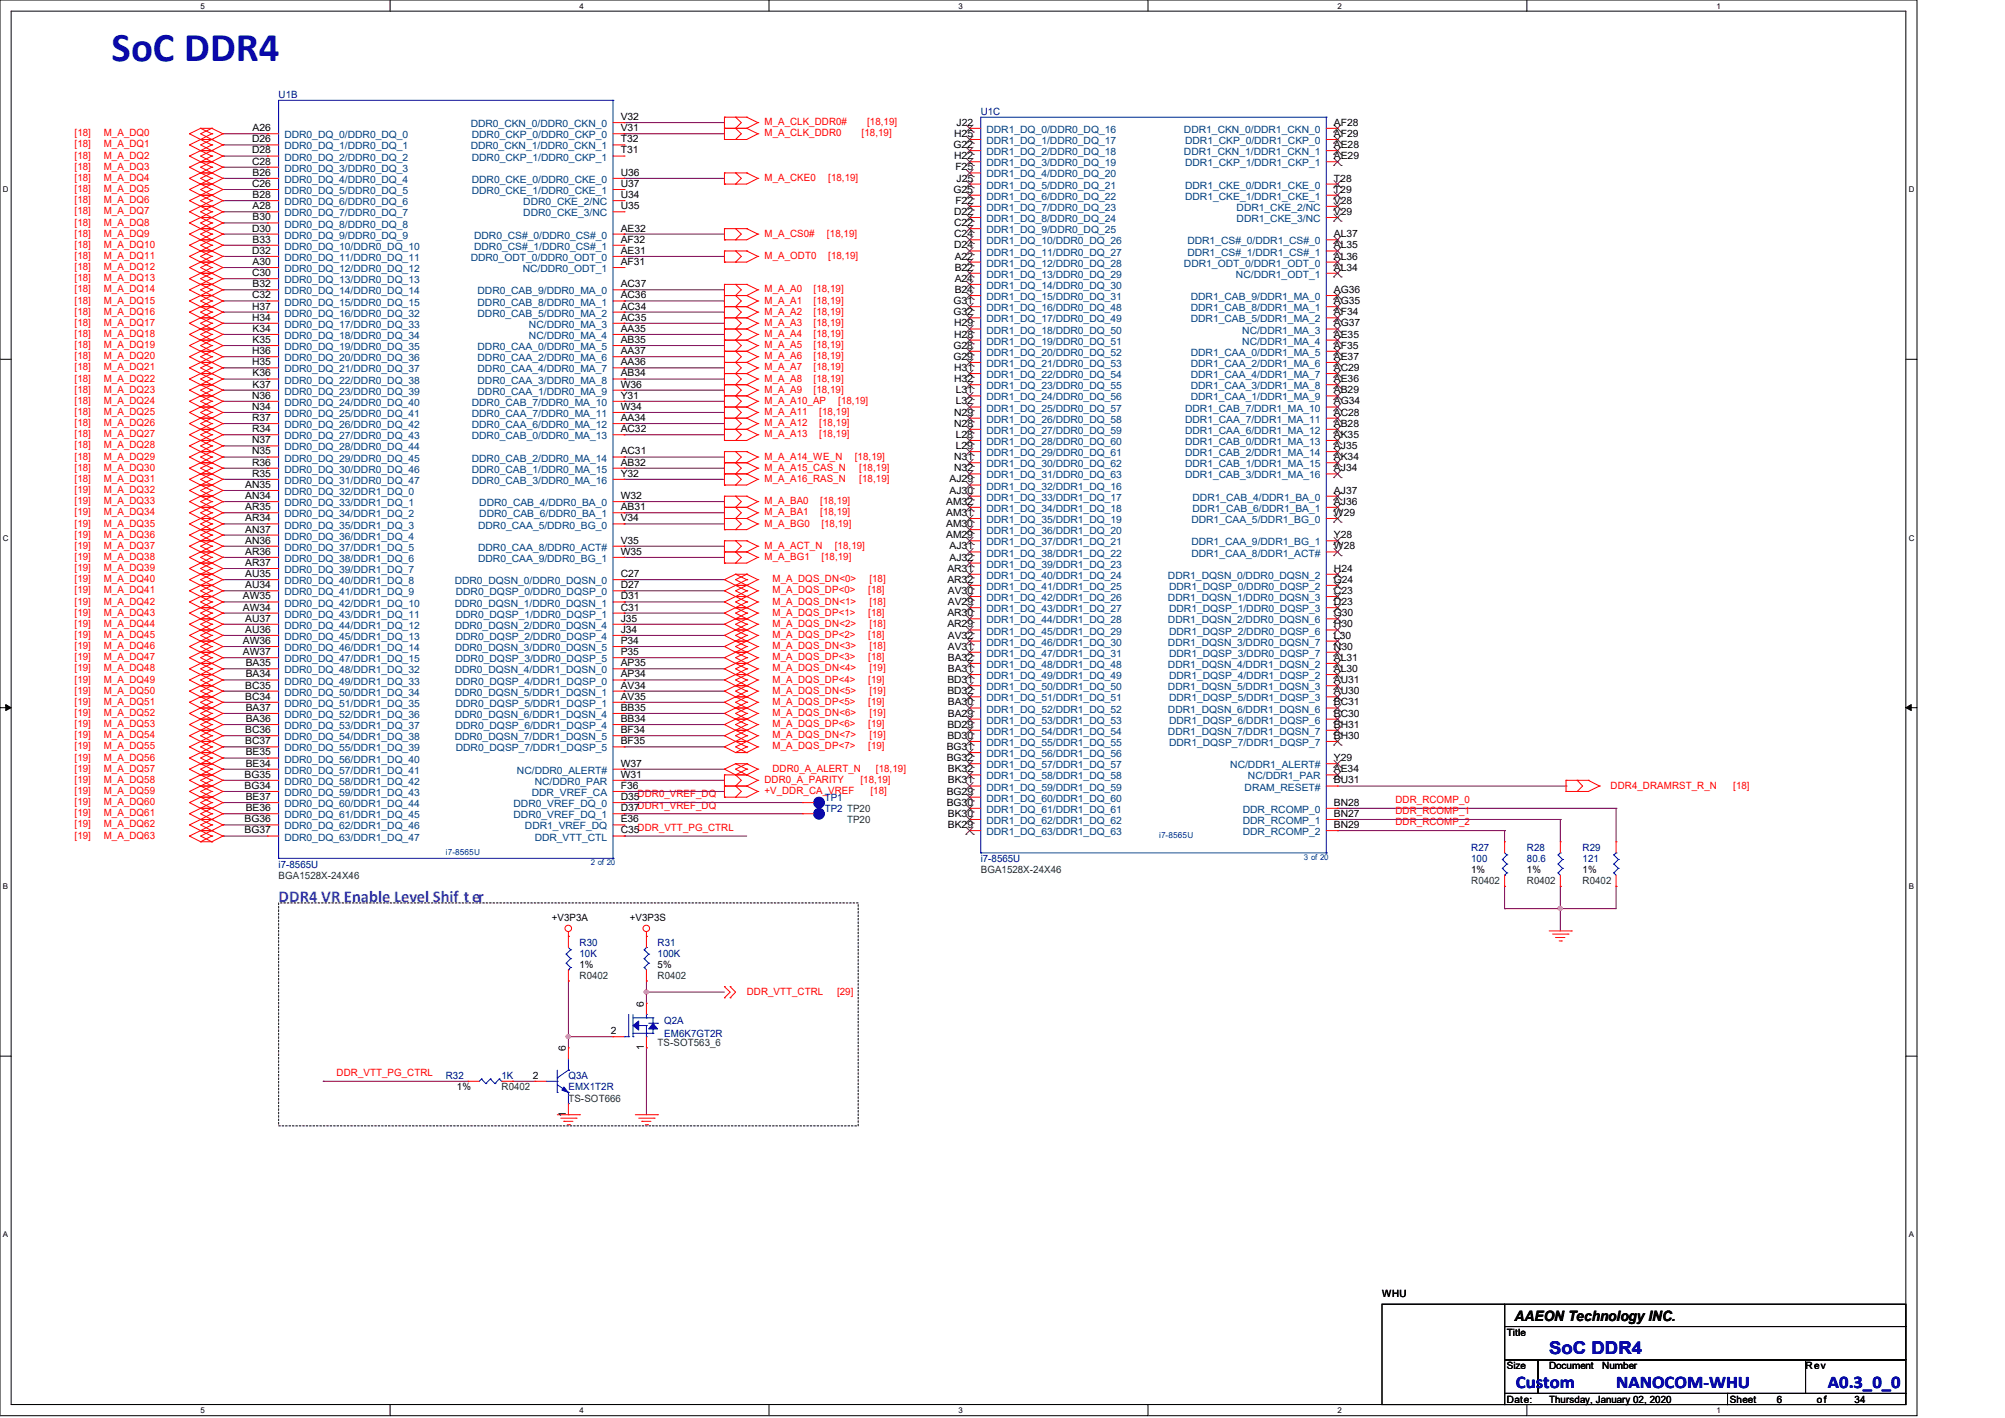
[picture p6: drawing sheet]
<svg xmlns="http://www.w3.org/2000/svg" width="297mm" height="210mm" viewBox="0 0 297 210" stroke-linecap="round" stroke-linejoin="round" font-family="sans-serif">
<defs><g id="words">
<text font-size="6.1" fill="#00f" x="16.5" y="9.1">SoC DDR4</text>
<g font-size="2.6" fill="#00f">
<text x="229.5" y="200.5">SoC DDR4</text>
<text x="224.5" y="205.6">Custom</text>
<text x="239.4" y="205.6">NANOCOM-WHU</text>
<text x="270.8" y="205.6">A0.3_0_0</text>
</g>
<text font-size="2.5" fill="#8000ff" x="41.3" y="133.6">DDR4 VR Enable Level Shif ter</text>
<text font-size="2.1" x="224.4" y="195.6">AAEON Technology INC.</text>
<g font-size="1.5" fill="#000080">
<text x="41.3" y="14.6">U1B</text>
<text x="145.3" y="17.1">U1C</text>
<text x="122.2" y="118.6">TP1</text>
<text x="122.2" y="120.2">TP2 TP20</text>
<text x="41.3" y="128.5">i7-8565U</text>
<text x="145.3" y="127.7">i7-8565U</text>
<text x="217.9" y="126">R27</text>
<text x="217.9" y="127.7">100</text>
<text x="226.2" y="126">R28</text>
<text x="226.2" y="127.7">80.6</text>
<text x="234.4" y="126">R29</text>
<text x="234.4" y="127.7">121</text>
<text x="85.9" y="140">R30</text>
<text x="85.9" y="141.7">10K</text>
<text x="97.4" y="140">R31</text>
<text x="97.4" y="141.7">100K</text>
<text x="98.4" y="151.6">Q2A</text>
<text x="98.4" y="153.6">EM6K7GT2R</text>
<text x="66" y="159.9">R32</text>
<text x="74.3" y="159.9">1K</text>
<text x="84.2" y="159.9">Q3A</text>
<text x="84.2" y="161.5">EMX1T2R</text>
</g>
<g font-size="1.5">
<text x="91.9" y="17.8">V32</text>
<text x="37.3" y="21.1">D26</text>
<text x="37.3" y="22.7">D28</text>
<text x="37.4" y="19.4">A26</text>
<text x="91.9" y="19.4">V31</text>
<text x="91.9" y="21.1">T32</text>
<text x="91.9" y="22.7">T31</text>
<text x="141.3" y="21.9">G22</text>
<text x="141.4" y="23.6">H22</text>
<text x="141.4" y="20.3">H25</text>
<text x="141.7" y="18.6">J22</text>
<text x="197.6" y="18.6">AF28</text>
<text x="197.6" y="20.3">AF29</text>
<text x="197.6" y="21.9">AE28</text>
<text x="197.6" y="23.6">AE29</text>
<text x="37.3" y="27.7">C26</text>
<text x="37.3" y="24.4">C28</text>
<text x="37.4" y="26">B26</text>
<text x="37.4" y="29.3">B28</text>
<text x="91.9" y="26">U36</text>
<text x="91.9" y="27.7">U37</text>
<text x="91.9" y="29.3">U34</text>
<text x="141.3" y="28.5">G25</text>
<text x="141.5" y="25.2">F25</text>
<text x="141.7" y="26.9">J25</text>
<text x="197.6" y="26.9">T28</text>
<text x="197.6" y="28.5">T29</text>
<text x="37.3" y="34.3">D30</text>
<text x="37.4" y="32.6">B30</text>
<text x="37.4" y="31">A28</text>
<text x="37.4" y="35.9">B33</text>
<text x="91.9" y="34.3">AE32</text>
<text x="91.9" y="35.9">AF32</text>
<text x="91.9" y="31">U35</text>
<text x="141.4" y="31.8">D22</text>
<text x="141.4" y="35.1">C24</text>
<text x="141.4" y="33.5">C22</text>
<text x="141.5" y="30.2">F22</text>
<text x="197.6" y="31.8">V29</text>
<text x="197.6" y="30.2">V28</text>
<text x="197.6" y="35.1">AL37</text>
<text x="37.3" y="40.9">C30</text>
<text x="37.3" y="37.6">D32</text>
<text x="37.4" y="39.2">A30</text>
<text x="91.9" y="37.6">AE31</text>
<text x="91.9" y="39.2">AF31</text>
<text x="141.4" y="36.8">D24</text>
<text x="141.4" y="38.4">A22</text>
<text x="141.4" y="41.7">A24</text>
<text x="141.4" y="40.1">B22</text>
<text x="197.6" y="38.4">AL36</text>
<text x="197.6" y="36.8">AL35</text>
<text x="197.6" y="40.1">AL34</text>
<text x="37.3" y="47.5">H34</text>
<text x="37.3" y="45.8">H37</text>
<text x="37.3" y="44.2">C32</text>
<text x="37.4" y="42.5">B32</text>
<text x="91.9" y="47.5">AC35</text>
<text x="91.9" y="42.5">AC37</text>
<text x="91.9" y="44.2">AC36</text>
<text x="91.9" y="45.8">AC34</text>
<text x="141.3" y="45">G31</text>
<text x="141.3" y="46.7">G32</text>
<text x="141.4" y="43.4">B24</text>
<text x="197.6" y="43.4">AG36</text>
<text x="197.6" y="45">AG35</text>
<text x="197.6" y="46.7">AF34</text>
<text x="37.3" y="52.5">H36</text>
<text x="37.4" y="49.1">K34</text>
<text x="37.4" y="50.8">K35</text>
<text x="91.9" y="50.8">AB35</text>
<text x="91.9" y="49.1">AA35</text>
<text x="91.9" y="52.5">AA37</text>
<text x="141.3" y="51.6">G28</text>
<text x="141.3" y="53.3">G29</text>
<text x="141.4" y="48.3">H29</text>
<text x="141.4" y="50">H28</text>
<text x="197.6" y="51.6">AF35</text>
<text x="197.6" y="48.3">AG37</text>
<text x="197.6" y="53.3">AE37</text>
<text x="197.6" y="50">AE35</text>
<text x="37.3" y="59.1">N36</text>
<text x="37.3" y="54.1">H35</text>
<text x="37.4" y="55.8">K36</text>
<text x="37.4" y="57.4">K37</text>
<text x="91.9" y="54.1">AA36</text>
<text x="91.9" y="57.4">W36</text>
<text x="91.9" y="59.1">Y31</text>
<text x="91.9" y="55.8">AB34</text>
<text x="141.4" y="54.9">H31</text>
<text x="141.4" y="56.6">H32</text>
<text x="141.6" y="59.9">L32</text>
<text x="141.6" y="58.3">L31</text>
<text x="197.6" y="56.6">AE36</text>
<text x="197.6" y="59.9">AG34</text>
<text x="197.6" y="54.9">AC29</text>
<text x="197.6" y="58.3">AB29</text>
<text x="37.3" y="64">R34</text>
<text x="37.3" y="65.7">N37</text>
<text x="37.3" y="60.7">N34</text>
<text x="37.3" y="62.4">R37</text>
<text x="91.9" y="62.4">AA34</text>
<text x="91.9" y="60.7">W34</text>
<text x="91.9" y="64">AC32</text>
<text x="141.4" y="61.6">N29</text>
<text x="141.4" y="63.2">N28</text>
<text x="141.6" y="64.9">L28</text>
<text x="197.6" y="63.2">AB28</text>
<text x="197.6" y="61.6">AC28</text>
<text x="197.6" y="64.9">AK35</text>
<text x="37.3" y="70.6">R35</text>
<text x="37.3" y="69">R36</text>
<text x="37.3" y="67.3">N35</text>
<text x="91.9" y="69">AB32</text>
<text x="91.9" y="67.3">AC31</text>
<text x="91.9" y="70.6">Y32</text>
<text x="140.7" y="71.5">AJ29</text>
<text x="141.4" y="68.2">N31</text>
<text x="141.4" y="69.8">N32</text>
<text x="141.6" y="66.5">L29</text>
<text x="197.6" y="68.2">AK34</text>
<text x="197.6" y="66.5">AJ35</text>
<text x="197.6" y="69.8">AJ34</text>
<text x="36.3" y="75.6">AR35</text>
<text x="36.3" y="73.9">AN34</text>
<text x="36.3" y="72.3">AN35</text>
<text x="36.3" y="77.2">AR34</text>
<text x="91.9" y="75.6">AB31</text>
<text x="91.9" y="77.2">V34</text>
<text x="91.9" y="73.9">W32</text>
<text x="140.2" y="74.8">AM32</text>
<text x="140.2" y="76.4">AM31</text>
<text x="140.7" y="73.1">AJ30</text>
<text x="197.6" y="76.4">W29</text>
<text x="197.6" y="73.1">AJ37</text>
<text x="197.6" y="74.8">AJ36</text>
<text x="36.3" y="82.2">AR36</text>
<text x="36.3" y="80.5">AN36</text>
<text x="36.3" y="78.9">AN37</text>
<text x="36.3" y="83.8">AR37</text>
<text x="91.9" y="80.5">V35</text>
<text x="91.9" y="82.2">W35</text>
<text x="140.2" y="78.1">AM30</text>
<text x="140.2" y="79.7">AM29</text>
<text x="140.7" y="81.4">AJ31</text>
<text x="140.7" y="83">AJ32</text>
<text x="197.6" y="79.7">Y28</text>
<text x="197.6" y="81.4">W28</text>
<text x="36" y="88.8">AW35</text>
<text x="36.3" y="85.5">AU35</text>
<text x="36.3" y="87.1">AU34</text>
<text x="91.9" y="85.5">C27</text>
<text x="91.9" y="87.1">D27</text>
<text x="91.9" y="88.8">D31</text>
<text x="140.3" y="84.7">AR31</text>
<text x="140.3" y="86.3">AR32</text>
<text x="140.4" y="88">AV30</text>
<text x="140.4" y="89.6">AV29</text>
<text x="197.6" y="88">C23</text>
<text x="197.6" y="89.6">D23</text>
<text x="197.6" y="84.7">H24</text>
<text x="197.6" y="86.3">G24</text>
<text x="36" y="90.4">AW34</text>
<text x="36" y="95.4">AW36</text>
<text x="36.3" y="92.1">AU37</text>
<text x="36.3" y="93.7">AU36</text>
<text x="91.9" y="93.7">J34</text>
<text x="91.9" y="95.4">P34</text>
<text x="91.9" y="90.4">C31</text>
<text x="91.9" y="92.1">J35</text>
<text x="140.3" y="92.9">AR29</text>
<text x="140.3" y="91.3">AR30</text>
<text x="140.4" y="94.6">AV32</text>
<text x="197.6" y="94.6">L30</text>
<text x="197.6" y="91.3">G30</text>
<text x="197.6" y="92.9">H30</text>
<text x="36" y="97">AW37</text>
<text x="36.3" y="102">BC35</text>
<text x="36.4" y="98.7">BA35</text>
<text x="36.4" y="100.3">BA34</text>
<text x="91.9" y="102">AV34</text>
<text x="91.9" y="97">P35</text>
<text x="91.9" y="98.7">AP35</text>
<text x="91.9" y="100.3">AP34</text>
<text x="140.3" y="101.2">BD31</text>
<text x="140.4" y="99.5">BA31</text>
<text x="140.4" y="96.2">AV31</text>
<text x="140.4" y="97.9">BA32</text>
<text x="197.6" y="96.2">N30</text>
<text x="197.6" y="97.9">AL31</text>
<text x="197.6" y="99.5">AL30</text>
<text x="197.6" y="101.2">AU31</text>
<text x="36.3" y="103.6">BC34</text>
<text x="36.4" y="105.3">BA37</text>
<text x="36.4" y="106.9">BA36</text>
<text x="91.9" y="103.6">AV35</text>
<text x="91.9" y="105.3">BB35</text>
<text x="91.9" y="106.9">BB34</text>
<text x="140.3" y="102.8">BD32</text>
<text x="140.3" y="107.8">BD29</text>
<text x="140.4" y="106.1">BA29</text>
<text x="140.4" y="104.5">BA30</text>
<text x="197.6" y="102.8">AU30</text>
<text x="197.6" y="104.5">BC31</text>
<text x="197.6" y="106.1">BC30</text>
<text x="197.6" y="107.8">BH31</text>
<text x="36.3" y="110.2">BC37</text>
<text x="36.3" y="108.6">BC36</text>
<text x="36.4" y="113.5">BE34</text>
<text x="36.4" y="111.9">BE35</text>
<text x="91.9" y="113.5">W37</text>
<text x="91.9" y="108.6">BF34</text>
<text x="91.9" y="110.2">BF35</text>
<text x="140.2" y="111.1">BG31</text>
<text x="140.2" y="112.7">BG32</text>
<text x="140.3" y="109.4">BD30</text>
<text x="197.6" y="112.7">Y29</text>
<text x="197.6" y="109.4">BH30</text>
<text x="36.2" y="115.2">BG35</text>
<text x="36.2" y="116.8">BG34</text>
<text x="36.4" y="118.5">BE37</text>
<text x="91.9" y="116.8">F36</text>
<text x="91.9" y="118.5">D35</text>
<text x="91.9" y="115.2">W31</text>
<text x="140.2" y="117.7">BG29</text>
<text x="140.2" y="119.3">BG30</text>
<text x="140.4" y="114.4">BK32</text>
<text x="140.4" y="116">BK31</text>
<text x="197.6" y="114.4">AE34</text>
<text x="197.6" y="119.3">BN28</text>
<text x="197.6" y="116">BU31</text>
<text x="36.2" y="121.8">BG36</text>
<text x="36.2" y="123.4">BG37</text>
<text x="36.4" y="120.1">BE36</text>
<text x="91.9" y="121.8">E36</text>
<text x="91.9" y="123.4">C35</text>
<text x="91.9" y="120.1">D37</text>
<text x="140.4" y="121">BK30</text>
<text x="140.4" y="122.6">BK29</text>
<text x="197.6" y="121">BN27</text>
<text x="197.6" y="122.6">BN29</text>
<text x="217.9" y="129.3">1%</text>
<text x="226.2" y="129.3">1%</text>
<text x="234.4" y="129.3">1%</text>
<text x="81.7" y="136.4">+V3P3A</text>
<text x="93.3" y="136.4">+V3P3S</text>
<text x="85.9" y="143.3">1%</text>
<text x="97.4" y="143.3">5%</text>
<text x="95.4" y="149.1" transform="rotate(-90 95.4 149.1)">6</text>
<text x="83.8" y="155.7" transform="rotate(-90 83.8 155.7)">6</text>
<text x="90.5" y="153.2">2</text>
<text x="95.4" y="155.5" transform="rotate(-90 95.4 155.5)">1</text>
<text x="67.7" y="161.5">1%</text>
<text x="78.9" y="159.8">2</text>
<text x="83.8" y="165.4" transform="rotate(-90 83.8 165.4)">1</text>
<text x="204.7" y="192.1">WHU</text>
<text x="223.2" y="197.8">Title</text>
<text x="223.2" y="202.8">Size</text>
<text x="229.5" y="202.8">Document</text>
<text x="237.4" y="202.8">Number</text>
<text x="267.5" y="202.8">Rev</text>
<text x="223.2" y="207.7">Date:</text>
<text x="229.5" y="207.7">Thursday, January 02, 2020</text>
<text x="256.2" y="207.7">Sheet</text>
<text x="263.2" y="207.7">6</text>
<text x="269.1" y="207.7">of</text>
<text x="274.7" y="207.7">34</text>
</g>
<g font-size="1.5" fill="#f00">
<text x="11" y="20.2">[18]</text>
<text x="11" y="21.8">[18]</text>
<text x="11" y="23.5">[18]</text>
<text x="15.4" y="20.2">M_A_DQ0</text>
<text x="15.4" y="21.8">M_A_DQ1</text>
<text x="15.4" y="23.5">M_A_DQ2</text>
<text x="113.2" y="18.5">M_A_CLK_DDR0#</text>
<text x="113.2" y="20.2">M_A_CLK_DDR0</text>
<text x="127.6" y="20.2">[18,19]</text>
<text x="128.4" y="18.5">[18,19]</text>
<text x="11" y="25.1">[18]</text>
<text x="11" y="26.8">[18]</text>
<text x="11" y="28.4">[18]</text>
<text x="15.4" y="25.1">M_A_DQ3</text>
<text x="15.4" y="26.8">M_A_DQ4</text>
<text x="15.4" y="28.4">M_A_DQ5</text>
<text x="113.2" y="26.8">M_A_CKE0</text>
<text x="122.7" y="26.8">[18,19]</text>
<text x="11" y="30.1">[18]</text>
<text x="11" y="31.8">[18]</text>
<text x="11" y="33.4">[18]</text>
<text x="11" y="35.1">[18]</text>
<text x="15.4" y="30.1">M_A_DQ6</text>
<text x="15.4" y="31.8">M_A_DQ7</text>
<text x="15.4" y="33.4">M_A_DQ8</text>
<text x="15.4" y="35.1">M_A_DQ9</text>
<text x="113.2" y="35.1">M_A_CS0#</text>
<text x="122.5" y="35.1">[18,19]</text>
<text x="11" y="36.7">[18]</text>
<text x="11" y="38.4">[18]</text>
<text x="11" y="40">[18]</text>
<text x="11" y="41.7">[18]</text>
<text x="15.4" y="36.7">M_A_DQ10</text>
<text x="15.4" y="38.4">M_A_DQ11</text>
<text x="15.4" y="40">M_A_DQ12</text>
<text x="15.4" y="41.7">M_A_DQ13</text>
<text x="113.2" y="38.4">M_A_ODT0</text>
<text x="122.7" y="38.4">[18,19]</text>
<text x="11" y="43.3">[18]</text>
<text x="11" y="45">[18]</text>
<text x="11" y="46.6">[18]</text>
<text x="15.4" y="43.3">M_A_DQ14</text>
<text x="15.4" y="45">M_A_DQ15</text>
<text x="15.4" y="46.6">M_A_DQ16</text>
<text x="113.2" y="43.3">M_A_A0</text>
<text x="113.2" y="45">M_A_A1</text>
<text x="113.2" y="46.6">M_A_A2</text>
<text x="120.5" y="43.3">[18,19]</text>
<text x="120.5" y="45">[18,19]</text>
<text x="120.5" y="46.6">[18,19]</text>
<text x="11" y="48.3">[18]</text>
<text x="11" y="49.9">[18]</text>
<text x="11" y="51.6">[18]</text>
<text x="11" y="53.2">[18]</text>
<text x="15.4" y="48.3">M_A_DQ17</text>
<text x="15.4" y="49.9">M_A_DQ18</text>
<text x="15.4" y="51.6">M_A_DQ19</text>
<text x="15.4" y="53.2">M_A_DQ20</text>
<text x="113.2" y="48.3">M_A_A3</text>
<text x="113.2" y="49.9">M_A_A4</text>
<text x="113.2" y="51.6">M_A_A5</text>
<text x="113.2" y="53.2">M_A_A6</text>
<text x="120.5" y="48.3">[18,19]</text>
<text x="120.5" y="49.9">[18,19]</text>
<text x="120.5" y="51.6">[18,19]</text>
<text x="120.5" y="53.2">[18,19]</text>
<text x="11" y="54.9">[18]</text>
<text x="11" y="56.5">[18]</text>
<text x="11" y="58.2">[18]</text>
<text x="11" y="59.8">[18]</text>
<text x="15.4" y="54.9">M_A_DQ21</text>
<text x="15.4" y="56.5">M_A_DQ22</text>
<text x="15.4" y="58.2">M_A_DQ23</text>
<text x="15.4" y="59.8">M_A_DQ24</text>
<text x="113.2" y="54.9">M_A_A7</text>
<text x="113.2" y="56.5">M_A_A8</text>
<text x="113.2" y="58.2">M_A_A9</text>
<text x="113.2" y="59.8">M_A_A10_AP</text>
<text x="120.5" y="54.9">[18,19]</text>
<text x="120.5" y="56.5">[18,19]</text>
<text x="120.5" y="58.2">[18,19]</text>
<text x="124.2" y="59.8">[18,19]</text>
<text x="11" y="61.5">[18]</text>
<text x="11" y="63.1">[18]</text>
<text x="11" y="64.8">[18]</text>
<text x="15.4" y="61.5">M_A_DQ25</text>
<text x="15.4" y="63.1">M_A_DQ26</text>
<text x="15.4" y="64.8">M_A_DQ27</text>
<text x="113.2" y="61.5">M_A_A11</text>
<text x="113.2" y="63.1">M_A_A12</text>
<text x="113.2" y="64.8">M_A_A13</text>
<text x="121.4" y="61.5">[18,19]</text>
<text x="121.4" y="63.1">[18,19]</text>
<text x="121.4" y="64.8">[18,19]</text>
<text x="11" y="66.4">[18]</text>
<text x="11" y="68.1">[18]</text>
<text x="11" y="69.7">[18]</text>
<text x="11" y="71.4">[18]</text>
<text x="15.4" y="66.4">M_A_DQ28</text>
<text x="15.4" y="68.1">M_A_DQ29</text>
<text x="15.4" y="69.7">M_A_DQ30</text>
<text x="15.4" y="71.4">M_A_DQ31</text>
<text x="113.2" y="68.1">M_A_A14_WE_N</text>
<text x="113.2" y="69.7">M_A_A15_CAS_N</text>
<text x="113.2" y="71.4">M_A_A16_RAS_N</text>
<text x="126.6" y="68.1">[18,19]</text>
<text x="127.3" y="69.7">[18,19]</text>
<text x="127.3" y="71.4">[18,19]</text>
<text x="11" y="73">[19]</text>
<text x="11" y="74.7">[19]</text>
<text x="11" y="76.3">[19]</text>
<text x="11" y="78">[19]</text>
<text x="15.4" y="73">M_A_DQ32</text>
<text x="15.4" y="74.7">M_A_DQ33</text>
<text x="15.4" y="76.3">M_A_DQ34</text>
<text x="15.4" y="78">M_A_DQ35</text>
<text x="113.2" y="74.7">M_A_BA0</text>
<text x="113.2" y="76.3">M_A_BA1</text>
<text x="113.2" y="78">M_A_BG0</text>
<text x="121.5" y="74.7">[18,19]</text>
<text x="121.5" y="76.3">[18,19]</text>
<text x="121.7" y="78">[18,19]</text>
<text x="11" y="79.6">[19]</text>
<text x="11" y="81.3">[19]</text>
<text x="11" y="82.9">[19]</text>
<text x="15.4" y="79.6">M_A_DQ36</text>
<text x="15.4" y="81.3">M_A_DQ37</text>
<text x="15.4" y="82.9">M_A_DQ38</text>
<text x="113.2" y="81.3">M_A_ACT_N</text>
<text x="113.2" y="82.9">M_A_BG1</text>
<text x="121.7" y="82.9">[18,19]</text>
<text x="123.7" y="81.3">[18,19]</text>
<text x="11" y="84.6">[19]</text>
<text x="11" y="86.2">[19]</text>
<text x="11" y="87.9">[19]</text>
<text x="11" y="89.5">[19]</text>
<text x="15.4" y="84.6">M_A_DQ39</text>
<text x="15.4" y="86.2">M_A_DQ40</text>
<text x="15.4" y="87.9">M_A_DQ41</text>
<text x="15.4" y="89.5">M_A_DQ42</text>
<text x="114.4" y="86.2">M_A_DQS_DN&lt;0&gt;</text>
<text x="114.4" y="87.9">M_A_DQS_DP&lt;0&gt;</text>
<text x="114.4" y="89.5">M_A_DQS_DN&lt;1&gt;</text>
<text x="128.6" y="87.9">[18]</text>
<text x="128.8" y="86.2">[18]</text>
<text x="128.8" y="89.5">[18]</text>
<text x="11" y="91.2">[19]</text>
<text x="11" y="92.8">[19]</text>
<text x="11" y="94.5">[19]</text>
<text x="15.4" y="91.2">M_A_DQ43</text>
<text x="15.4" y="92.8">M_A_DQ44</text>
<text x="15.4" y="94.5">M_A_DQ45</text>
<text x="114.4" y="91.2">M_A_DQS_DP&lt;1&gt;</text>
<text x="114.4" y="92.8">M_A_DQS_DN&lt;2&gt;</text>
<text x="114.4" y="94.5">M_A_DQS_DP&lt;2&gt;</text>
<text x="128.6" y="91.2">[18]</text>
<text x="128.6" y="94.5">[18]</text>
<text x="128.8" y="92.8">[18]</text>
<text x="11" y="96.1">[19]</text>
<text x="11" y="97.8">[19]</text>
<text x="11" y="99.4">[19]</text>
<text x="11" y="101.1">[19]</text>
<text x="15.4" y="96.1">M_A_DQ46</text>
<text x="15.4" y="97.8">M_A_DQ47</text>
<text x="15.4" y="99.4">M_A_DQ48</text>
<text x="15.4" y="101.1">M_A_DQ49</text>
<text x="114.4" y="96.1">M_A_DQS_DN&lt;3&gt;</text>
<text x="114.4" y="97.8">M_A_DQS_DP&lt;3&gt;</text>
<text x="114.4" y="99.4">M_A_DQS_DN&lt;4&gt;</text>
<text x="114.4" y="101.1">M_A_DQS_DP&lt;4&gt;</text>
<text x="128.6" y="97.8">[18]</text>
<text x="128.6" y="101.1">[19]</text>
<text x="128.8" y="96.1">[18]</text>
<text x="128.8" y="99.4">[19]</text>
<text x="11" y="102.7">[19]</text>
<text x="11" y="104.4">[19]</text>
<text x="11" y="106">[19]</text>
<text x="11" y="107.7">[19]</text>
<text x="15.4" y="102.7">M_A_DQ50</text>
<text x="15.4" y="104.4">M_A_DQ51</text>
<text x="15.4" y="106">M_A_DQ52</text>
<text x="15.4" y="107.7">M_A_DQ53</text>
<text x="114.4" y="102.7">M_A_DQS_DN&lt;5&gt;</text>
<text x="114.4" y="104.4">M_A_DQS_DP&lt;5&gt;</text>
<text x="114.4" y="106">M_A_DQS_DN&lt;6&gt;</text>
<text x="114.4" y="107.7">M_A_DQS_DP&lt;6&gt;</text>
<text x="128.6" y="104.4">[19]</text>
<text x="128.6" y="107.7">[19]</text>
<text x="128.8" y="102.7">[19]</text>
<text x="128.8" y="106">[19]</text>
<text x="11" y="109.3">[19]</text>
<text x="11" y="111">[19]</text>
<text x="11" y="112.7">[19]</text>
<text x="15.4" y="109.3">M_A_DQ54</text>
<text x="15.4" y="111">M_A_DQ55</text>
<text x="15.4" y="112.7">M_A_DQ56</text>
<text x="114.4" y="109.3">M_A_DQS_DN&lt;7&gt;</text>
<text x="114.4" y="111">M_A_DQS_DP&lt;7&gt;</text>
<text x="128.6" y="111">[19]</text>
<text x="128.8" y="109.3">[19]</text>
<text x="11" y="114.3">[19]</text>
<text x="11" y="116">[19]</text>
<text x="11" y="117.6">[19]</text>
<text x="11" y="119.3">[19]</text>
<text x="15.4" y="114.3">M_A_DQ57</text>
<text x="15.4" y="116">M_A_DQ58</text>
<text x="15.4" y="117.6">M_A_DQ59</text>
<text x="15.4" y="119.3">M_A_DQ60</text>
<text x="94.4" y="119.8">DDR1_VREF_DQ</text>
<text x="94.4" y="118.1">DDR0_VREF_DQ</text>
<text x="113.2" y="116">DDR0_A_PARITY</text>
<text x="113.2" y="117.6">+V_DDR_CA_VREF</text>
<text x="114.4" y="114.3">DDR0_A_ALERT_N</text>
<text x="127.5" y="116">[18,19]</text>
<text x="129" y="117.6">[18]</text>
<text x="129.7" y="114.3">[18,19]</text>
<text x="206.7" y="119">DDR_RCOMP_0</text>
<text x="238.6" y="116.9">DDR4_DRAMRST_R_N</text>
<text x="256.7" y="116.9">[18]</text>
<text x="11" y="120.9">[19]</text>
<text x="11" y="122.6">[19]</text>
<text x="11" y="124.2">[19]</text>
<text x="15.4" y="120.9">M_A_DQ61</text>
<text x="15.4" y="122.6">M_A_DQ62</text>
<text x="15.4" y="124.2">M_A_DQ63</text>
<text x="94.4" y="123.1">DDR_VTT_PG_CTRL</text>
<text x="206.7" y="122.3">DDR_RCOMP_2</text>
<text x="206.7" y="120.6">DDR_RCOMP_1</text>
<text x="110.6" y="147.3">DDR_VTT_CTRL</text>
<text x="124" y="147.3">[29]</text>
<text x="49.9" y="159.4">DDR_VTT_PG_CTRL</text>
</g>
<g font-size="1.5" fill="#004080">
<text x="42.1" y="22.1">DDR0_DQ_1/DDR0_DQ_1</text>
<text x="42.1" y="20.5">DDR0_DQ_0/DDR0_DQ_0</text>
<text x="42.1" y="23.8">DDR0_DQ_2/DDR0_DQ_2</text>
<text x="69.7" y="18.8">DDR0_CKN_0/DDR0_CKN_0</text>
<text x="69.7" y="22.1">DDR0_CKN_1/DDR0_CKN_1</text>
<text x="69.9" y="20.5">DDR0_CKP_0/DDR0_CKP_0</text>
<text x="69.9" y="23.8">DDR0_CKP_1/DDR0_CKP_1</text>
<text x="146.1" y="19.7">DDR1_DQ_0/DDR0_DQ_16</text>
<text x="146.1" y="21.3">DDR1_DQ_1/DDR0_DQ_17</text>
<text x="146.1" y="23">DDR1_DQ_2/DDR0_DQ_18</text>
<text x="175.4" y="19.7">DDR1_CKN_0/DDR1_CKN_0</text>
<text x="175.4" y="23">DDR1_CKN_1/DDR1_CKN_1</text>
<text x="175.6" y="21.3">DDR1_CKP_0/DDR1_CKP_0</text>
<text x="42.1" y="28.7">DDR0_DQ_5/DDR0_DQ_5</text>
<text x="42.1" y="27.1">DDR0_DQ_4/DDR0_DQ_4</text>
<text x="42.1" y="25.4">DDR0_DQ_3/DDR0_DQ_3</text>
<text x="69.9" y="27.1">DDR0_CKE_0/DDR0_CKE_0</text>
<text x="69.9" y="28.7">DDR0_CKE_1/DDR0_CKE_1</text>
<text x="146.1" y="27.9">DDR1_DQ_5/DDR0_DQ_21</text>
<text x="146.1" y="24.6">DDR1_DQ_3/DDR0_DQ_19</text>
<text x="146.1" y="29.6">DDR1_DQ_6/DDR0_DQ_22</text>
<text x="146.1" y="26.3">DDR1_DQ_4/DDR0_DQ_20</text>
<text x="175.6" y="27.9">DDR1_CKE_0/DDR1_CKE_0</text>
<text x="175.6" y="29.6">DDR1_CKE_1/DDR1_CKE_1</text>
<text x="175.6" y="24.6">DDR1_CKP_1/DDR1_CKP_1</text>
<text x="42.1" y="35.3">DDR0_DQ_9/DDR0_DQ_9</text>
<text x="42.1" y="33.7">DDR0_DQ_8/DDR0_DQ_8</text>
<text x="42.1" y="32">DDR0_DQ_7/DDR0_DQ_7</text>
<text x="42.1" y="30.4">DDR0_DQ_6/DDR0_DQ_6</text>
<text x="70.2" y="35.3">DDR0_CS#_0/DDR0_CS#_0</text>
<text x="77.5" y="32">DDR0_CKE_3/NC</text>
<text x="77.5" y="30.4">DDR0_CKE_2/NC</text>
<text x="146.1" y="32.9">DDR1_DQ_8/DDR0_DQ_24</text>
<text x="146.1" y="34.5">DDR1_DQ_9/DDR0_DQ_25</text>
<text x="146.1" y="31.2">DDR1_DQ_7/DDR0_DQ_23</text>
<text x="183.2" y="32.9">DDR1_CKE_3/NC</text>
<text x="183.2" y="31.2">DDR1_CKE_2/NC</text>
<text x="42.1" y="42">DDR0_DQ_13/DDR0_DQ_13</text>
<text x="42.1" y="38.7">DDR0_DQ_11/DDR0_DQ_11</text>
<text x="42.1" y="40.3">DDR0_DQ_12/DDR0_DQ_12</text>
<text x="42.1" y="37">DDR0_DQ_10/DDR0_DQ_10</text>
<text x="69.7" y="38.7">DDR0_ODT_0/DDR0_ODT_0</text>
<text x="70.2" y="37">DDR0_CS#_1/DDR0_CS#_1</text>
<text x="77.4" y="40.3">NC/DDR0_ODT_1</text>
<text x="146.1" y="39.5">DDR1_DQ_12/DDR0_DQ_28</text>
<text x="146.1" y="36.2">DDR1_DQ_10/DDR0_DQ_26</text>
<text x="146.1" y="41.1">DDR1_DQ_13/DDR0_DQ_29</text>
<text x="146.1" y="37.8">DDR1_DQ_11/DDR0_DQ_27</text>
<text x="175.4" y="39.5">DDR1_ODT_0/DDR1_ODT_0</text>
<text x="175.9" y="36.2">DDR1_CS#_0/DDR1_CS#_0</text>
<text x="175.9" y="37.8">DDR1_CS#_1/DDR1_CS#_1</text>
<text x="183.1" y="41.1">NC/DDR1_ODT_1</text>
<text x="42.1" y="43.6">DDR0_DQ_14/DDR0_DQ_14</text>
<text x="42.1" y="46.9">DDR0_DQ_16/DDR0_DQ_32</text>
<text x="42.1" y="45.3">DDR0_DQ_15/DDR0_DQ_15</text>
<text x="70.7" y="43.6">DDR0_CAB_9/DDR0_MA_0</text>
<text x="70.7" y="45.3">DDR0_CAB_8/DDR0_MA_1</text>
<text x="70.7" y="46.9">DDR0_CAB_5/DDR0_MA_2</text>
<text x="146.1" y="46.1">DDR1_DQ_16/DDR0_DQ_48</text>
<text x="146.1" y="42.8">DDR1_DQ_14/DDR0_DQ_30</text>
<text x="146.1" y="47.8">DDR1_DQ_17/DDR0_DQ_49</text>
<text x="146.1" y="44.5">DDR1_DQ_15/DDR0_DQ_31</text>
<text x="176.4" y="44.5">DDR1_CAB_9/DDR1_MA_0</text>
<text x="176.4" y="46.1">DDR1_CAB_8/DDR1_MA_1</text>
<text x="176.4" y="47.8">DDR1_CAB_5/DDR1_MA_2</text>
<text x="42.1" y="48.6">DDR0_DQ_17/DDR0_DQ_33</text>
<text x="42.1" y="50.2">DDR0_DQ_18/DDR0_DQ_34</text>
<text x="42.1" y="53.5">DDR0_DQ_20/DDR0_DQ_36</text>
<text x="42.1" y="51.9">DDR0_DQ_19/DDR0_DQ_35</text>
<text x="70.7" y="51.9">DDR0_CAA_0/DDR0_MA_5</text>
<text x="70.7" y="53.5">DDR0_CAA_2/DDR0_MA_6</text>
<text x="78.4" y="48.6">NC/DDR0_MA_3</text>
<text x="78.4" y="50.2">NC/DDR0_MA_4</text>
<text x="146.1" y="49.4">DDR1_DQ_18/DDR0_DQ_50</text>
<text x="146.1" y="52.7">DDR1_DQ_20/DDR0_DQ_52</text>
<text x="146.1" y="51.1">DDR1_DQ_19/DDR0_DQ_51</text>
<text x="176.4" y="52.7">DDR1_CAA_0/DDR1_MA_5</text>
<text x="184" y="49.4">NC/DDR1_MA_3</text>
<text x="184" y="51.1">NC/DDR1_MA_4</text>
<text x="42.1" y="56.8">DDR0_DQ_22/DDR0_DQ_38</text>
<text x="42.1" y="58.5">DDR0_DQ_23/DDR0_DQ_39</text>
<text x="42.1" y="55.2">DDR0_DQ_21/DDR0_DQ_37</text>
<text x="70.7" y="55.2">DDR0_CAA_4/DDR0_MA_7</text>
<text x="70.7" y="58.5">DDR0_CAA_1/DDR0_MA_9</text>
<text x="70.7" y="56.8">DDR0_CAA_3/DDR0_MA_8</text>
<text x="146.1" y="56">DDR1_DQ_22/DDR0_DQ_54</text>
<text x="146.1" y="57.7">DDR1_DQ_23/DDR0_DQ_55</text>
<text x="146.1" y="59.3">DDR1_DQ_24/DDR0_DQ_56</text>
<text x="146.1" y="54.4">DDR1_DQ_21/DDR0_DQ_53</text>
<text x="176.4" y="57.7">DDR1_CAA_3/DDR1_MA_8</text>
<text x="176.4" y="54.4">DDR1_CAA_2/DDR1_MA_6</text>
<text x="176.4" y="56">DDR1_CAA_4/DDR1_MA_7</text>
<text x="176.4" y="59.3">DDR1_CAA_1/DDR1_MA_9</text>
<text x="42.1" y="60.1">DDR0_DQ_24/DDR0_DQ_40</text>
<text x="42.1" y="65.1">DDR0_DQ_27/DDR0_DQ_43</text>
<text x="42.1" y="61.8">DDR0_DQ_25/DDR0_DQ_41</text>
<text x="42.1" y="63.4">DDR0_DQ_26/DDR0_DQ_42</text>
<text x="69.9" y="63.4">DDR0_CAA_6/DDR0_MA_12</text>
<text x="69.9" y="60.1">DDR0_CAB_7/DDR0_MA_10</text>
<text x="69.9" y="61.8">DDR0_CAA_7/DDR0_MA_11</text>
<text x="69.9" y="65.1">DDR0_CAB_0/DDR0_MA_13</text>
<text x="146.1" y="61">DDR1_DQ_25/DDR0_DQ_57</text>
<text x="146.1" y="62.6">DDR1_DQ_26/DDR0_DQ_58</text>
<text x="146.1" y="65.9">DDR1_DQ_28/DDR0_DQ_60</text>
<text x="146.1" y="64.3">DDR1_DQ_27/DDR0_DQ_59</text>
<text x="175.6" y="64.3">DDR1_CAA_6/DDR1_MA_12</text>
<text x="175.6" y="61">DDR1_CAB_7/DDR1_MA_10</text>
<text x="175.6" y="62.6">DDR1_CAA_7/DDR1_MA_11</text>
<text x="175.6" y="65.9">DDR1_CAB_0/DDR1_MA_13</text>
<text x="42.1" y="71.7">DDR0_DQ_31/DDR0_DQ_47</text>
<text x="42.1" y="66.7">DDR0_DQ_28/DDR0_DQ_44</text>
<text x="42.1" y="70">DDR0_DQ_30/DDR0_DQ_46</text>
<text x="42.1" y="68.4">DDR0_DQ_29/DDR0_DQ_45</text>
<text x="69.9" y="70">DDR0_CAB_1/DDR0_MA_15</text>
<text x="69.9" y="68.4">DDR0_CAB_2/DDR0_MA_14</text>
<text x="69.9" y="71.7">DDR0_CAB_3/DDR0_MA_16</text>
<text x="146.1" y="69.2">DDR1_DQ_30/DDR0_DQ_62</text>
<text x="146.1" y="67.6">DDR1_DQ_29/DDR0_DQ_61</text>
<text x="146.1" y="70.9">DDR1_DQ_31/DDR0_DQ_63</text>
<text x="175.6" y="69.2">DDR1_CAB_1/DDR1_MA_15</text>
<text x="175.6" y="67.6">DDR1_CAB_2/DDR1_MA_14</text>
<text x="175.6" y="70.9">DDR1_CAB_3/DDR1_MA_16</text>
<text x="42.1" y="76.6">DDR0_DQ_34/DDR1_DQ_2</text>
<text x="42.1" y="75">DDR0_DQ_33/DDR1_DQ_1</text>
<text x="42.1" y="73.3">DDR0_DQ_32/DDR1_DQ_0</text>
<text x="71" y="76.6">DDR0_CAB_6/DDR0_BA_1</text>
<text x="71" y="75">DDR0_CAB_4/DDR0_BA_0</text>
<text x="146.1" y="74.2">DDR1_DQ_33/DDR1_DQ_17</text>
<text x="146.1" y="75.8">DDR1_DQ_34/DDR1_DQ_18</text>
<text x="146.1" y="77.5">DDR1_DQ_35/DDR1_DQ_19</text>
<text x="146.1" y="72.5">DDR1_DQ_32/DDR1_DQ_16</text>
<text x="176.5" y="77.5">DDR1_CAA_5/DDR1_BG_0</text>
<text x="176.7" y="74.2">DDR1_CAB_4/DDR1_BA_0</text>
<text x="176.7" y="75.8">DDR1_CAB_6/DDR1_BA_1</text>
<text x="42.1" y="83.2">DDR0_DQ_38/DDR1_DQ_6</text>
<text x="42.1" y="81.6">DDR0_DQ_37/DDR1_DQ_5</text>
<text x="42.1" y="79.9">DDR0_DQ_36/DDR1_DQ_4</text>
<text x="42.1" y="78.3">DDR0_DQ_35/DDR1_DQ_3</text>
<text x="70.8" y="81.6">DDR0_CAA_8/DDR0_ACT#</text>
<text x="70.8" y="83.2">DDR0_CAA_9/DDR0_BG_1</text>
<text x="70.8" y="78.3">DDR0_CAA_5/DDR0_BG_0</text>
<text x="146.1" y="82.4">DDR1_DQ_38/DDR1_DQ_22</text>
<text x="146.1" y="79.1">DDR1_DQ_36/DDR1_DQ_20</text>
<text x="146.1" y="80.8">DDR1_DQ_37/DDR1_DQ_21</text>
<text x="176.5" y="80.8">DDR1_CAA_9/DDR1_BG_1</text>
<text x="176.5" y="82.4">DDR1_CAA_8/DDR1_ACT#</text>
<text x="42.1" y="86.5">DDR0_DQ_40/DDR1_DQ_8</text>
<text x="42.1" y="89.8">DDR0_DQ_42/DDR1_DQ_10</text>
<text x="42.1" y="88.2">DDR0_DQ_41/DDR1_DQ_9</text>
<text x="42.1" y="84.9">DDR0_DQ_39/DDR1_DQ_7</text>
<text x="67.4" y="86.5">DDR0_DQSN_0/DDR0_DQSN_0</text>
<text x="67.4" y="89.8">DDR0_DQSN_1/DDR0_DQSN_1</text>
<text x="67.5" y="88.2">DDR0_DQSP_0/DDR0_DQSP_0</text>
<text x="146.1" y="89">DDR1_DQ_42/DDR1_DQ_26</text>
<text x="146.1" y="85.7">DDR1_DQ_40/DDR1_DQ_24</text>
<text x="146.1" y="84.1">DDR1_DQ_39/DDR1_DQ_23</text>
<text x="146.1" y="87.4">DDR1_DQ_41/DDR1_DQ_25</text>
<text x="173" y="89">DDR1_DQSN_1/DDR0_DQSN_3</text>
<text x="173" y="85.7">DDR1_DQSN_0/DDR0_DQSN_2</text>
<text x="173.2" y="87.4">DDR1_DQSP_0/DDR0_DQSP_2</text>
<text x="42.1" y="93.1">DDR0_DQ_44/DDR1_DQ_12</text>
<text x="42.1" y="94.8">DDR0_DQ_45/DDR1_DQ_13</text>
<text x="42.1" y="91.5">DDR0_DQ_43/DDR1_DQ_11</text>
<text x="67.4" y="93.1">DDR0_DQSN_2/DDR0_DQSN_4</text>
<text x="67.5" y="94.8">DDR0_DQSP_2/DDR0_DQSP_4</text>
<text x="67.5" y="91.5">DDR0_DQSP_1/DDR0_DQSP_1</text>
<text x="146.1" y="94">DDR1_DQ_45/DDR1_DQ_29</text>
<text x="146.1" y="90.7">DDR1_DQ_43/DDR1_DQ_27</text>
<text x="146.1" y="92.3">DDR1_DQ_44/DDR1_DQ_28</text>
<text x="146.1" y="95.6">DDR1_DQ_46/DDR1_DQ_30</text>
<text x="173" y="95.6">DDR1_DQSN_3/DDR0_DQSN_7</text>
<text x="173" y="92.3">DDR1_DQSN_2/DDR0_DQSN_6</text>
<text x="173.2" y="90.7">DDR1_DQSP_1/DDR0_DQSP_3</text>
<text x="173.2" y="94">DDR1_DQSP_2/DDR0_DQSP_6</text>
<text x="42.1" y="99.7">DDR0_DQ_48/DDR1_DQ_32</text>
<text x="42.1" y="98.1">DDR0_DQ_47/DDR1_DQ_15</text>
<text x="42.1" y="101.4">DDR0_DQ_49/DDR1_DQ_33</text>
<text x="42.1" y="96.4">DDR0_DQ_46/DDR1_DQ_14</text>
<text x="67.4" y="96.4">DDR0_DQSN_3/DDR0_DQSN_5</text>
<text x="67.4" y="99.7">DDR0_DQSN_4/DDR1_DQSN_0</text>
<text x="67.5" y="98.1">DDR0_DQSP_3/DDR0_DQSP_5</text>
<text x="67.5" y="101.4">DDR0_DQSP_4/DDR1_DQSP_0</text>
<text x="146.1" y="100.6">DDR1_DQ_49/DDR1_DQ_49</text>
<text x="146.1" y="97.3">DDR1_DQ_47/DDR1_DQ_31</text>
<text x="146.1" y="98.9">DDR1_DQ_48/DDR1_DQ_48</text>
<text x="173" y="98.9">DDR1_DQSN_4/DDR1_DQSN_2</text>
<text x="173.2" y="97.3">DDR1_DQSP_3/DDR0_DQSP_7</text>
<text x="173.2" y="100.6">DDR1_DQSP_4/DDR1_DQSP_2</text>
<text x="42.1" y="106.3">DDR0_DQ_52/DDR1_DQ_36</text>
<text x="42.1" y="103">DDR0_DQ_50/DDR1_DQ_34</text>
<text x="42.1" y="108">DDR0_DQ_53/DDR1_DQ_37</text>
<text x="42.1" y="104.7">DDR0_DQ_51/DDR1_DQ_35</text>
<text x="67.4" y="103">DDR0_DQSN_5/DDR1_DQSN_1</text>
<text x="67.4" y="106.3">DDR0_DQSN_6/DDR1_DQSN_4</text>
<text x="67.5" y="104.7">DDR0_DQSP_5/DDR1_DQSP_1</text>
<text x="67.5" y="108">DDR0_DQSP_6/DDR1_DQSP_4</text>
<text x="146.1" y="102.2">DDR1_DQ_50/DDR1_DQ_50</text>
<text x="146.1" y="107.2">DDR1_DQ_53/DDR1_DQ_53</text>
<text x="146.1" y="103.9">DDR1_DQ_51/DDR1_DQ_51</text>
<text x="146.1" y="105.5">DDR1_DQ_52/DDR1_DQ_52</text>
<text x="173" y="105.5">DDR1_DQSN_6/DDR1_DQSN_6</text>
<text x="173" y="102.2">DDR1_DQSN_5/DDR1_DQSN_3</text>
<text x="173.2" y="103.9">DDR1_DQSP_5/DDR1_DQSP_3</text>
<text x="173.2" y="107.2">DDR1_DQSP_6/DDR1_DQSP_6</text>
<text x="42.1" y="111.3">DDR0_DQ_55/DDR1_DQ_39</text>
<text x="42.1" y="109.6">DDR0_DQ_54/DDR1_DQ_38</text>
<text x="42.1" y="112.9">DDR0_DQ_56/DDR1_DQ_40</text>
<text x="67.4" y="109.6">DDR0_DQSN_7/DDR1_DQSN_5</text>
<text x="67.5" y="111.3">DDR0_DQSP_7/DDR1_DQSP_5</text>
<text x="146.1" y="110.5">DDR1_DQ_55/DDR1_DQ_55</text>
<text x="146.1" y="112.1">DDR1_DQ_56/DDR1_DQ_56</text>
<text x="146.1" y="113.8">DDR1_DQ_57/DDR1_DQ_57</text>
<text x="146.1" y="108.8">DDR1_DQ_54/DDR1_DQ_54</text>
<text x="173" y="108.8">DDR1_DQSN_7/DDR1_DQSN_7</text>
<text x="173.2" y="110.5">DDR1_DQSP_7/DDR1_DQSP_7</text>
<text x="182.2" y="113.8">NC/DDR1_ALERT#</text>
<text x="42.1" y="114.6">DDR0_DQ_57/DDR1_DQ_41</text>
<text x="42.1" y="116.2">DDR0_DQ_58/DDR1_DQ_42</text>
<text x="42.1" y="119.6">DDR0_DQ_60/DDR1_DQ_44</text>
<text x="42.1" y="117.9">DDR0_DQ_59/DDR1_DQ_43</text>
<text x="76.1" y="119.6">DDR0_VREF_DQ_0</text>
<text x="76.6" y="114.6">NC/DDR0_ALERT#</text>
<text x="78.8" y="117.9">DDR_VREF_CA</text>
<text x="79.2" y="116.2">NC/DDR0_PAR</text>
<text x="146.1" y="115.4">DDR1_DQ_58/DDR1_DQ_58</text>
<text x="146.1" y="117.1">DDR1_DQ_59/DDR1_DQ_59</text>
<text x="146.1" y="118.7">DDR1_DQ_60/DDR1_DQ_60</text>
<text x="184.4" y="117.1">DRAM_RESET#</text>
<text x="184.9" y="115.4">NC/DDR1_PAR</text>
<text x="42.1" y="121.2">DDR0_DQ_61/DDR1_DQ_45</text>
<text x="42.1" y="122.9">DDR0_DQ_62/DDR1_DQ_46</text>
<text x="42.1" y="124.5">DDR0_DQ_63/DDR1_DQ_47</text>
<text x="76.1" y="121.2">DDR0_VREF_DQ_1</text>
<text x="77.8" y="122.9">DDR1_VREF_DQ</text>
<text x="79.2" y="124.5">DDR_VTT_CTL</text>
<text x="146.1" y="122">DDR1_DQ_62/DDR1_DQ_62</text>
<text x="146.1" y="123.7">DDR1_DQ_63/DDR1_DQ_63</text>
<text x="146.1" y="120.4">DDR1_DQ_61/DDR1_DQ_61</text>
<text x="184.1" y="120.4">DDR_RCOMP_0</text>
<text x="184.1" y="122">DDR_RCOMP_1</text>
<text x="184.1" y="123.7">DDR_RCOMP_2</text>
</g>
<g font-size="1.5" fill="#008000">
<text x="125.5" y="121.9">TP20</text>
<text x="41.3" y="130.1">BGA1528X-24X46</text>
<text x="145.3" y="129.3">BGA1528X-24X46</text>
<text x="217.9" y="131">R0402</text>
<text x="226.2" y="131">R0402</text>
<text x="234.4" y="131">R0402</text>
<text x="85.9" y="145">R0402</text>
<text x="97.4" y="145">R0402</text>
<text x="97.4" y="154.9">TS-SOT563_6</text>
<text x="74.3" y="161.5">R0402</text>
<text x="84.2" y="163.2">TS-SOT666</text>
</g>
<g font-size="1.2">
<text x="29.7" y="1.3">5</text>
<text x="85.9" y="1.3">4</text>
<text x="142" y="1.3">3</text>
<text x="198.1" y="1.3">2</text>
<text x="254.3" y="1.3">1</text>
<text x=".4" y="28.5">D</text>
<text x="282.7" y="28.5">D</text>
<text x=".4" y="80.1">C</text>
<text x="282.7" y="80.1">C</text>
<text x=".4" y="131.7">B</text>
<text x="282.7" y="131.7">B</text>
<text x=".4" y="183.3">A</text>
<text x="282.7" y="183.3">A</text>
<text x="29.7" y="209.3">5</text>
<text x="85.9" y="209.3">4</text>
<text x="142" y="209.3">3</text>
<text x="198.1" y="209.3">2</text>
<text x="254.3" y="209.3">1</text>
</g>
<g font-size="1.2" fill="#00f">
<text x="171.7" y="124.2">i7-8565U</text>
<text x="66" y="126.6">i7-8565U</text>
<text x="87.5" y="128.2">2 of 20</text>
<text x="193.2" y="127.4">3 of 20</text>
</g>
</g></defs>
<path d="M0 0h284v209.7h-284zM1.7 1.7h280.6v206.3h-280.6z" fill="none" stroke="#000" stroke-width=".15"/>
<g fill="#fff">
<path d="M29.7 .2h.6v1.3h-.6z"/>
<path d="M29.7 208.2h.6v1.3h-.6z"/>
</g>
<path d="M57.8 0v1.7M57.8 208v1.7" fill="none" stroke="#000" stroke-width=".15"/>
<g fill="#fff">
<path d="M85.9 .2h.5v1.3h-.5z"/>
<path d="M85.9 208.2h.5v1.3h-.5z"/>
</g>
<path d="M113.9 0v1.7M113.9 208v1.7" fill="none" stroke="#000" stroke-width=".15"/>
<g fill="#fff">
<path d="M142 .2h.6v1.3h-.6z"/>
<path d="M142 208.2h.6v1.3h-.6z"/>
</g>
<path d="M170.1 0v1.7M170.1 208v1.7" fill="none" stroke="#000" stroke-width=".15"/>
<g fill="#fff">
<path d="M198.1 .2h.6v1.3h-.6z"/>
<path d="M198.1 208.2h.6v1.3h-.6z"/>
</g>
<path d="M226.2 0v1.7M226.2 208v1.7" fill="none" stroke="#000" stroke-width=".15"/>
<g fill="#fff">
<path d="M254.3 .2h.5v1.3h-.5z"/>
<path d="M254.3 208.2h.5v1.3h-.5z"/>
<path d="M.4 27.4h.8v1.3h-.8z"/>
<path d="M282.7 27.4h.8v1.3h-.8z"/>
<path d="M.4 79h.8v1.3h-.8z"/>
<path d="M282.7 79h.8v1.3h-.8z"/>
</g>
<path d="M0 53.2h1.7M282.3 53.2h1.7" fill="none" stroke="#000" stroke-width=".15"/>
<g fill="#fff">
<path d="M.4 130.6h.7v1.3h-.7z"/>
<path d="M282.7 130.6h.8v1.3h-.8z"/>
</g>
<path d="M0 104.8h1.7M282.3 104.8h1.7" fill="none" stroke="#000" stroke-width=".15"/>
<path d="M.8 104.4l.9 .4-.9 .4zM282.3 104.8l.8-.4v.8z" fill="#000" stroke="#000" stroke-width=".15"/>
<g fill="#fff">
<path d="M.4 182.2h.7v1.3h-.7z"/>
<path d="M282.7 182.2h.8v1.3h-.8z"/>
</g>
<path d="M0 156.4h1.7M282.3 156.4h1.7M204.7 193.2h18.2v14.8h-18.2zM222.9 193.2h59.4v3.3h-59.4zM222.9 196.5h59.4v4.9h-59.4zM222.9 201.4h4.9v5h-4.9zM222.9 206.4h33v1.6h-33zM227.8 201.4h39.7v5h-39.7zM255.9 206.4h26.4v1.6h-26.4zM267.5 201.4h14.8v5h-14.8z" fill="none" stroke="#000" stroke-width=".15"/>
<path d="M41.3 133.7h85.8v33.1h-85.8z" fill="none" stroke="#000" stroke-width=".15" stroke-dasharray=".3"/>
<g fill="none" stroke="#800040" stroke-width=".15">
<path d="M33 19.8h6.6M39.6 19.8h.1M92.5 18.2h.1M92.5 19.8h.1M92.5 19.8h14.8M92.5 18.2h14.8M33 23.1h.1M33 24.8h.1M33 26.4h.1M33 28.1h.1M33 34.7h.1M33 36.3h.1"/>
<path d="M33 38h.1M33 39.6h.1M33 29.7h.1M33 31.4h.1M33 33h.1M33 21.5h.1M33 23.1h6.6M33 24.8h6.6M33 26.4h6.6M33 28.1h6.6M33 34.7h6.6M33 36.3h6.6"/>
<path d="M33 38h6.6M33 39.6h6.6M33 29.7h6.6M33 31.4h6.6M33 33h6.6M33 21.5h6.6M92.5 26.4h.1M92.5 34.7h.1M92.5 38h.1M92.5 26.4h14.8M92.5 34.7h14.8M92.5 38h14.8"/>
<path d="M33 41.3h.1M33 42.9h.1M33 44.6h.1M33 46.2h.1M33 47.9h.1M33 49.5h.1M33 51.2h.1M33 52.8h.1M33 54.5h.1M33 56.1h.1M33 57.8h.1M33 59.4h.1"/>
<path d="M33 41.3h6.6M33 42.9h6.6M33 44.6h6.6M33 46.2h6.6M33 47.9h6.6M33 49.5h6.6M33 51.2h6.6M33 52.8h6.6M33 54.5h6.6M33 56.1h6.6M33 57.8h6.6M33 59.4h6.6"/>
<path d="M92.5 42.9h.1M92.5 44.6h.1M92.5 46.2h.1M92.5 49.5h.1M92.5 47.9h.1M92.5 51.2h.1M92.5 52.8h.1M92.5 54.5h.1M92.5 56.1h.1M92.5 57.8h.1M92.5 59.4h.1M92.5 42.9h14.8"/>
<path d="M92.5 44.6h14.8M92.5 46.2h14.8M92.5 47.9h14.8M92.5 49.5h14.8M92.5 51.2h14.8M92.5 52.8h14.8M92.5 54.5h14.8M92.5 56.1h14.8M92.5 57.8h14.8M92.5 59.4h14.8M33 61.1h.1M33 62.7h.1"/>
<path d="M33 64.4h.1M33 66h.1M33 67.7h.1M33 69.3h.1M33 71h.1M33 72.6h.1M33 74.3h.1M33 75.9h.1M33 77.6h.1M33 79.2h.1M33 61.1h6.6M33 62.7h6.6"/>
<path d="M33 64.4h6.6M33 66h6.6M33 67.7h6.6M33 69.3h6.6M33 71h6.6M33 72.6h6.6M33 74.3h6.6M33 75.9h6.6M33 77.6h6.6M33 79.2h6.6M92.5 61.1h.1M92.5 62.7h.1"/>
<path d="M92.5 64.4h.1M92.5 67.7h.1M92.5 69.3h.1M92.5 71h.1M92.5 74.3h.1M92.5 75.9h.1M92.5 77.6h.1M92.5 61.1h14.8M92.5 62.7h14.8M92.5 64.4h14.8M92.5 67.7h14.8M92.5 69.3h14.8"/>
<path d="M92.5 71h14.8M92.5 74.3h14.8M92.5 75.9h14.8M92.5 77.6h14.8M33 80.9h.1M33 82.5h.1M33 84.2h.1M33 85.9h.1M33 87.5h.1M33 89.2h.1M33 90.8h.1M33 92.5h.1"/>
<path d="M33 94.1h.1M33 95.8h.1M33 97.4h.1M33 99.1h.1M33 80.9h6.6M33 82.5h6.6M33 84.2h6.6M33 85.9h6.6M33 87.5h6.6M33 89.2h6.6M33 90.8h6.6M33 92.5h6.6"/>
<path d="M33 94.1h6.6M33 95.8h6.6M33 97.4h6.6M33 99.1h6.6M92.5 87.5h.1M92.5 85.9h.1M92.5 90.8h.1M92.5 89.2h.1M92.5 95.8h.1M92.5 94.1h.1M92.5 92.5h.1M92.5 99.1h.1"/>
<path d="M92.5 97.4h.1M92.5 82.5h.1M92.5 80.9h.1M92.5 80.9h14.8M92.5 82.5h14.8M92.5 85.9h14.8M92.5 87.5h14.8M92.5 89.2h14.8M92.5 90.8h14.8M92.5 92.5h14.8M92.5 94.1h14.8M92.5 95.8h14.8"/>
<path d="M92.5 97.4h14.8M92.5 99.1h14.8M33 100.7h.1M33 102.4h.1M33 104h.1M33 105.7h.1M33 107.3h.1M33 109h.1M33 110.6h.1M33 112.3h.1M33 113.9h.1M33 115.6h.1"/>
<path d="M33 117.2h.1M33 118.9h.1M33 100.7h6.6M33 102.4h6.6M33 104h6.6M33 105.7h6.6M33 107.3h6.6M33 109h6.6M33 110.6h6.6M33 112.3h6.6M33 113.9h6.6M33 115.6h6.6"/>
<path d="M33 117.2h6.6M33 118.9h6.6M92.5 110.6h.1M92.5 109h.1M92.5 107.3h.1M92.5 105.7h.1M92.5 104h.1M92.5 102.4h.1M92.5 100.7h.1M92.5 113.9h.1M92.5 115.6h.1M92.5 118.9h.1"/>
<path d="M92.5 117.2h.1M92.5 100.7h14.8M92.5 102.4h14.8M92.5 104h14.8M92.5 105.7h14.8M92.5 107.3h14.8M92.5 109h14.8M92.5 110.6h14.8M92.5 113.9h14.8M92.5 115.6h14.8M92.5 117.2h14.8M92.5 118.9h26.4"/>
<path d="M198.1 119.7h.1M198.1 116.4h33.9M198.1 119.7h41.3M232 116.4h.1M239.4 119.7h.1M239.4 119.7v5M33 120.5h.1M33 122.2h.1M33 123.8h.1M33 120.5h6.6M33 122.2h6.6M33 123.8h6.6"/>
<path d="M92.5 120.5h.1M92.5 123.8h.1M92.5 120.5h26.4M92.5 123.8h18.1M198.1 123h.1M198.1 121.4h.1M198.1 123h24.8M198.1 121.4h33M222.9 123h.1M222.9 131.3h.1M222.9 134.6h.1M222.9 123v1.7"/>
<path d="M222.9 131.3v3.3M231.1 121.4h.1M231.1 134.6h.1M231.1 131.3h.1M231.1 121.4v3.3M231.1 131.3v6.6M239.4 131.3h.1M239.4 131.3v3.3h-16.5M84.2 145.3h.1M84.2 153.5h.1M84.2 145.3v9.9M84.2 153.5h6.6"/>
<path d="M95.8 155.2h.1M95.8 145.3h.1M95.8 146.9h.1M95.8 145.3v3.3M95.8 155.2v9.9M95.8 146.9h11.5M47.9 160.1h.1M47.9 160.1h21.4M75.9 160.1h.1M75.9 160.1h3.3"/>
</g>
<g fill="#f0f" stroke="#f0f" stroke-width=".15">
<circle cx="84.2" cy="153.5" r=".31"/>
<circle cx="95.7" cy="146.9" r=".31"/>
<circle cx="231.1" cy="134.5" r=".31"/>
</g>
<g fill="none" stroke="#f00" stroke-width=".15">
<path d="M28.1 19.8h.1M28.1 19.8l1.6 .9M29.7 19h.1M29.7 19h1.7M29.7 19l-1.6 .8M29.7 19l1.7 .8M31.4 19h.1M31.4 19.8h.1M31.4 19l1.6 .8M31.4 19l-1.7 .8 1.7 .9M31.4 19.8l-1.7 .9M33 19.8h.1"/>
<path d="M33 19.8l-1.6 .9M39.6 19.8h.1M39.6 19.8h1.7M90.8 18.2h1.7M90.8 19.8h1.7M92.5 18.2h.1M92.5 19.8h.1M107.3 19h.1M107.3 17.4h.1M107.3 19h3.3M107.3 17.4h3.3M107.3 17.4v3.3"/>
<path d="M109 19h.1M109 17.4h.1M109 17.4l.8 .8-.8 .8M109 19l.8 .8-.8 .9M110.6 17.4h.1M110.6 19h.1M110.6 17.4l1.7 .8M110.6 19l1.7 .8M112.3 18.2h.1M112.3 19.8h.1M112.3 19.8l-1.7 .9h-3.3M112.3 18.2l-1.7 .8"/>
<path d="M143.6 19h.1M143.6 19h1.7M196.5 19h1.6M198.1 19h.1M28.1 21.5h.1M28.1 23.1h.1M28.1 24.8h.1M28.1 26.4h.1M28.1 28.1h.1M28.1 29.7h.1M28.1 31.4h.1M28.1 33h.1"/>
<path d="M28.1 34.7h.1M28.1 36.3h.1M28.1 38h.1M28.1 39.6h.1M28.1 21.5l1.6 .8M28.1 23.1l1.6 .9M28.1 24.8l1.6 .8M28.1 26.4l1.6 .9M28.1 28.1l1.6 .8M28.1 29.7l1.6 .9M28.1 31.4l1.6 .8M28.1 33l1.6 .9"/>
<path d="M28.1 34.7l1.6 .8M28.1 36.3l1.6 .9M28.1 38l1.6 .8M28.1 39.6l1.6 .9M29.7 20.7h.1M29.7 22.3h.1M29.7 24h.1M29.7 25.6h.1M29.7 27.3h.1M29.7 28.9h.1M29.7 30.6h.1M29.7 32.2h.1"/>
<path d="M29.7 33.9h.1M29.7 35.5h.1M29.7 37.2h.1M29.7 38.8h.1M29.7 20.7h1.7M29.7 22.3h1.7M29.7 20.7l-1.6 .8M29.7 20.7l1.7 .8M29.7 24h1.7M29.7 22.3l-1.6 .8M29.7 22.3l1.7 .8M29.7 25.6h1.7"/>
<path d="M29.7 24l-1.6 .8M29.7 24l1.7 .8M29.7 27.3h1.7M29.7 25.6l-1.6 .8M29.7 25.6l1.7 .8M29.7 28.9h1.7M29.7 27.3l-1.6 .8M29.7 27.3l1.7 .8M29.7 30.6h1.7M29.7 28.9l-1.6 .8M29.7 28.9l1.7 .8M29.7 32.2h1.7"/>
<path d="M29.7 30.6l-1.6 .8M29.7 30.6l1.7 .8M29.7 33.9h1.7M29.7 32.2l-1.6 .8M29.7 32.2l1.7 .8M29.7 35.5h1.7M29.7 33.9l-1.6 .8M29.7 33.9l1.7 .8M29.7 37.2h1.7M29.7 35.5l-1.6 .8M29.7 35.5l1.7 .8M29.7 38.8h1.7"/>
<path d="M29.7 37.2l-1.6 .8M29.7 37.2l1.7 .8M29.7 38.8l-1.6 .8M29.7 38.8l1.7 .8M31.4 20.7h.1M31.4 22.3h.1M31.4 21.5h.1M31.4 24h.1M31.4 23.1h.1M31.4 25.6h.1M31.4 24.8h.1M31.4 27.3h.1"/>
<path d="M31.4 26.4h.1M31.4 28.9h.1M31.4 28.1h.1M31.4 30.6h.1M31.4 29.7h.1M31.4 32.2h.1M31.4 31.4h.1M31.4 33.9h.1M31.4 33h.1M31.4 35.5h.1M31.4 34.7h.1M31.4 37.2h.1"/>
<path d="M31.4 36.3h.1M31.4 38.8h.1M31.4 38h.1M31.4 39.6h.1M31.4 20.7l1.6 .8M31.4 20.7l-1.7 .8 1.7 .8M31.4 21.5l-1.7 .8M31.4 22.3l1.6 .8M31.4 22.3l-1.7 .8 1.7 .9M31.4 23.1l-1.7 .9M31.4 24l1.6 .8M31.4 24l-1.7 .8 1.7 .8"/>
<path d="M31.4 24.8l-1.7 .8M31.4 25.6l1.6 .8M31.4 25.6l-1.7 .8 1.7 .9M31.4 26.4l-1.7 .9M31.4 27.3l1.6 .8M31.4 27.3l-1.7 .8 1.7 .8M31.4 28.1l-1.7 .8M31.4 28.9l1.6 .8M31.4 28.9l-1.7 .8 1.7 .9M31.4 29.7l-1.7 .9M31.4 30.6l1.6 .8M31.4 30.6l-1.7 .8 1.7 .8"/>
<path d="M31.4 31.4l-1.7 .8M31.4 32.2l1.6 .8M31.4 32.2l-1.7 .8 1.7 .9M31.4 33l-1.7 .9M31.4 33.9l1.6 .8M31.4 33.9l-1.7 .8 1.7 .8M31.4 34.7l-1.7 .8M31.4 35.5l1.6 .8M31.4 35.5l-1.7 .8 1.7 .9M31.4 36.3l-1.7 .9M31.4 37.2l1.6 .8M31.4 37.2l-1.7 .8 1.7 .8"/>
<path d="M31.4 38l-1.7 .8M31.4 38.8l1.6 .8M31.4 38.8l-1.7 .8 1.7 .9M31.4 39.6l-1.7 .9M33 21.5h.1M33 23.1h.1M33 24.8h.1M33 26.4h.1M33 28.1h.1M33 29.7h.1M33 31.4h.1M33 33h.1"/>
<path d="M33 34.7h.1M33 36.3h.1M33 38h.1M33 39.6h.1M33 21.5l-1.6 .8M33 23.1l-1.6 .9M33 24.8l-1.6 .8M33 26.4l-1.6 .9M33 28.1l-1.6 .8M33 29.7l-1.6 .9M33 31.4l-1.6 .8M33 33l-1.6 .9"/>
<path d="M33 34.7l-1.6 .8M33 36.3l-1.6 .9M33 38l-1.6 .8M33 39.6l-1.6 .9M39.6 34.7h.1M39.6 28.1h.1M39.6 21.5h.1M39.6 38h.1M39.6 33h.1M39.6 26.4h.1M39.6 31.4h.1M39.6 24.8h.1"/>
<path d="M39.6 39.6h.1M39.6 29.7h.1M39.6 23.1h.1M39.6 36.3h.1M39.6 34.7h1.7M39.6 26.4h1.7M39.6 28.1h1.7M39.6 38h1.7M39.6 21.5h1.7M39.6 33h1.7M39.6 36.3h1.7M39.6 39.6h1.7"/>
<path d="M39.6 23.1h1.7M39.6 31.4h1.7M39.6 24.8h1.7M39.6 29.7h1.7M90.8 34.7h1.7M90.8 26.4h1.7M90.8 28.1h1.7M90.8 38h1.7M90.8 21.5h1.7M90.8 36.3h1.7M90.8 39.6h1.7M90.8 23.1h1.7"/>
<path d="M90.8 31.4h1.7M90.8 29.7h1.7M92.5 34.7h.1M92.5 26.4h.1M92.5 38h.1M92.5 36.3h.1M92.5 21.5h.1M92.5 28.1h.1M92.5 39.6h.1M92.5 23.1h.1M92.5 31.4h.1M92.5 29.7h.1"/>
<path d="M107.3 20.7h.1M107.3 27.3h.1M107.3 25.6h.1M107.3 35.5h.1M107.3 33.9h.1M107.3 38.8h.1M107.3 37.2h.1M107.3 25.6h3.3M107.3 33.9h3.3M107.3 37.2h3.3M107.3 25.6v1.7M107.3 33.9v1.6"/>
<path d="M107.3 37.2v1.6M109 20.7h.1M109 27.3h.1M109 25.6h.1M109 35.5h.1M109 33.9h.1M109 38.8h.1M109 37.2h.1M109 25.6l.8 .8-.8 .9M109 33.9l.8 .8-.8 .8M109 37.2l.8 .8-.8 .8M110.6 25.6h.1"/>
<path d="M110.6 33.9h.1M110.6 37.2h.1M110.6 25.6l1.7 .8M110.6 33.9l1.7 .8M110.6 37.2l1.7 .8M112.3 26.4h.1M112.3 34.7h.1M112.3 38h.1M112.3 26.4l-1.7 .9h-3.3M112.3 34.7l-1.7 .8h-3.3M112.3 38l-1.7 .8h-3.3M143.6 27.3h.1"/>
<path d="M143.6 24h.1M143.6 32.2h.1M143.6 38.8h.1M143.6 20.7h.1M143.6 28.9h.1M143.6 35.5h.1M143.6 33.9h.1M143.6 22.3h.1M143.6 25.6h.1M143.6 30.6h.1M143.6 37.2h.1M143.6 20.7h1.7"/>
<path d="M143.6 22.3h1.7M143.6 24h1.7M143.6 25.6h1.7M143.6 27.3h1.7M143.6 28.9h1.7M143.6 30.6h1.7M143.6 32.2h1.7M143.6 33.9h1.7M143.6 35.5h1.7M143.6 37.2h1.7M143.6 38.8h1.7M196.5 20.7h1.6"/>
<path d="M196.5 22.3h1.6M196.5 24h1.6M196.5 27.3h1.6M196.5 28.9h1.6M196.5 30.6h1.6M196.5 32.2h1.6M196.5 35.5h1.6M196.5 37.2h1.6M196.5 38.8h1.6M198.1 32.2h.1M198.1 30.6h.1M198.1 35.5h.1"/>
<path d="M198.1 27.3h.1M198.1 38.8h.1M198.1 20.7h.1M198.1 37.2h.1M198.1 22.3h.1M198.1 28.9h.1M198.1 24h.1M28.1 41.3h.1M28.1 42.9h.1M28.1 44.6h.1M28.1 46.2h.1M28.1 47.9h.1"/>
<path d="M28.1 49.5h.1M28.1 51.2h.1M28.1 52.8h.1M28.1 54.5h.1M28.1 56.1h.1M28.1 57.8h.1M28.1 59.4h.1M28.1 41.3l1.6 .8M28.1 42.9l1.6 .9M28.1 44.6l1.6 .8M28.1 46.2l1.6 .9M28.1 47.9l1.6 .8"/>
<path d="M28.1 49.5l1.6 .9M28.1 51.2l1.6 .8M28.1 52.8l1.6 .9M28.1 54.5l1.6 .8M28.1 56.1l1.6 .9M28.1 57.8l1.6 .8M28.1 59.4l1.6 .9M29.7 40.5h.1M29.7 42.1h.1M29.7 43.8h.1M29.7 45.4h.1M29.7 47.1h.1"/>
<path d="M29.7 48.7h.1M29.7 50.4h.1M29.7 52h.1M29.7 53.7h.1M29.7 55.3h.1M29.7 57h.1M29.7 58.6h.1M29.7 40.5h1.7M29.7 42.1h1.7M29.7 40.5l-1.6 .8M29.7 40.5l1.7 .8M29.7 43.8h1.7"/>
<path d="M29.7 42.1l-1.6 .8M29.7 42.1l1.7 .8M29.7 45.4h1.7M29.7 43.8l-1.6 .8M29.7 43.8l1.7 .8M29.7 47.1h1.7M29.7 45.4l-1.6 .8M29.7 45.4l1.7 .8M29.7 48.7h1.7M29.7 47.1l-1.6 .8M29.7 47.1l1.7 .8M29.7 50.4h1.7"/>
<path d="M29.7 48.7l-1.6 .8M29.7 48.7l1.7 .8M29.7 52h1.7M29.7 50.4l-1.6 .8M29.7 50.4l1.7 .8M29.7 53.7h1.7M29.7 52l-1.6 .8M29.7 52l1.7 .8M29.7 55.3h1.7M29.7 53.7l-1.6 .8M29.7 53.7l1.7 .8M29.7 57h1.7"/>
<path d="M29.7 55.3l-1.6 .8M29.7 55.3l1.7 .8M29.7 58.6h1.7M29.7 57l-1.6 .8M29.7 57l1.7 .8M29.7 58.6l-1.6 .8M29.7 58.6l1.7 .8M31.4 40.5h.1M31.4 42.1h.1M31.4 41.3h.1M31.4 43.8h.1M31.4 42.9h.1"/>
<path d="M31.4 45.4h.1M31.4 44.6h.1M31.4 47.1h.1M31.4 46.2h.1M31.4 48.7h.1M31.4 47.9h.1M31.4 50.4h.1M31.4 49.5h.1M31.4 52h.1M31.4 51.2h.1M31.4 53.7h.1M31.4 52.8h.1"/>
<path d="M31.4 55.3h.1M31.4 54.5h.1M31.4 57h.1M31.4 56.1h.1M31.4 58.6h.1M31.4 57.8h.1M31.4 59.4h.1M31.4 40.5l1.6 .8M31.4 40.5l-1.7 .8 1.7 .8M31.4 41.3l-1.7 .8M31.4 42.1l1.6 .8M31.4 42.1l-1.7 .8 1.7 .9"/>
<path d="M31.4 42.9l-1.7 .9M31.4 43.8l1.6 .8M31.4 43.8l-1.7 .8 1.7 .8M31.4 44.6l-1.7 .8M31.4 45.4l1.6 .8M31.4 45.4l-1.7 .8 1.7 .9M31.4 46.2l-1.7 .9M31.4 47.1l1.6 .8M31.4 47.1l-1.7 .8 1.7 .8M31.4 47.9l-1.7 .8M31.4 48.7l1.6 .8M31.4 48.7l-1.7 .8 1.7 .9"/>
<path d="M31.4 49.5l-1.7 .9M31.4 50.4l1.6 .8M31.4 50.4l-1.7 .8 1.7 .8M31.4 51.2l-1.7 .8M31.4 52l1.6 .8M31.4 52l-1.7 .8 1.7 .9M31.4 52.8l-1.7 .9M31.4 53.7l1.6 .8M31.4 53.7l-1.7 .8 1.7 .8M31.4 54.5l-1.7 .8M31.4 55.3l1.6 .8M31.4 55.3l-1.7 .8 1.7 .9"/>
<path d="M31.4 56.1l-1.7 .9M31.4 57l1.6 .8M31.4 57l-1.7 .8 1.7 .8M31.4 57.8l-1.7 .8M31.4 58.6l1.6 .8M31.4 58.6l-1.7 .8 1.7 .9M31.4 59.4l-1.7 .9M33 41.3h.1M33 42.9h.1M33 44.6h.1M33 46.2h.1M33 47.9h.1"/>
<path d="M33 49.5h.1M33 51.2h.1M33 52.8h.1M33 54.5h.1M33 56.1h.1M33 57.8h.1M33 59.4h.1M33 41.3l-1.6 .8M33 42.9l-1.6 .9M33 44.6l-1.6 .8M33 46.2l-1.6 .9M33 47.9l-1.6 .8"/>
<path d="M33 49.5l-1.6 .9M33 51.2l-1.6 .8M33 52.8l-1.6 .9M33 54.5l-1.6 .8M33 56.1l-1.6 .9M33 57.8l-1.6 .8M33 59.4l-1.6 .9M39.6 47.9h.1M39.6 41.3h.1M39.6 59.4h.1M39.6 56.1h.1M39.6 42.9h.1"/>
<path d="M39.6 49.5h.1M39.6 57.8h.1M39.6 52.8h.1M39.6 51.2h.1M39.6 46.2h.1M39.6 44.6h.1M39.6 54.5h.1M39.6 47.9h1.7M39.6 41.3h1.7M39.6 54.5h1.7M39.6 59.4h1.7M39.6 56.1h1.7"/>
<path d="M39.6 57.8h1.7M39.6 42.9h1.7M39.6 49.5h1.7M39.6 51.2h1.7M39.6 52.8h1.7M39.6 46.2h1.7M39.6 44.6h1.7M90.8 47.9h1.7M90.8 54.5h1.7M90.8 59.4h1.7M90.8 56.1h1.7M90.8 57.8h1.7"/>
<path d="M90.8 42.9h1.7M90.8 49.5h1.7M90.8 51.2h1.7M90.8 52.8h1.7M90.8 46.2h1.7M90.8 44.6h1.7M92.5 54.5h.1M92.5 57.8h.1M92.5 51.2h.1M92.5 59.4h.1M92.5 47.9h.1M92.5 42.9h.1"/>
<path d="M92.5 49.5h.1M92.5 56.1h.1M92.5 52.8h.1M92.5 44.6h.1M92.5 46.2h.1M107.3 43.8h.1M107.3 42.1h.1M107.3 45.4h.1M107.3 47.1h.1M107.3 48.7h.1M107.3 50.4h.1M107.3 52h.1"/>
<path d="M107.3 53.7h.1M107.3 55.3h.1M107.3 57h.1M107.3 58.6h.1M107.3 42.1h3.3M107.3 43.8h3.3M107.3 45.4h3.3M107.3 47.1h3.3M107.3 48.7h3.3M107.3 50.4h3.3M107.3 52h3.3M107.3 53.7h3.3"/>
<path d="M107.3 55.3h3.3M107.3 57h3.3M107.3 58.6h3.3M107.3 42.1v23.1M109 43.8h.1M109 42.1h.1M109 45.4h.1M109 47.1h.1M109 48.7h.1M109 50.4h.1M109 52h.1M109 53.7h.1"/>
<path d="M109 55.3h.1M109 57h.1M109 58.6h.1M109 42.1l.8 .8-.8 .9M109 43.8l.8 .8-.8 .8M109 45.4l.8 .8-.8 .9M109 47.1l.8 .8-.8 .8M109 48.7l.8 .8-.8 .9M109 50.4l.8 .8-.8 .8M109 52l.8 .8-.8 .9M109 53.7l.8 .8-.8 .8M109 55.3l.8 .8-.8 .9"/>
<path d="M109 57l.8 .8-.8 .8M109 58.6l.8 .8-.8 .9M110.6 42.1h.1M110.6 43.8h.1M110.6 45.4h.1M110.6 47.1h.1M110.6 48.7h.1M110.6 50.4h.1M110.6 52h.1M110.6 53.7h.1M110.6 55.3h.1M110.6 57h.1"/>
<path d="M110.6 58.6h.1M110.6 42.1l1.7 .8M110.6 43.8l1.7 .8M110.6 45.4l1.7 .8M110.6 47.1l1.7 .8M110.6 48.7l1.7 .8M110.6 50.4l1.7 .8M110.6 52l1.7 .8M110.6 53.7l1.7 .8M110.6 55.3l1.7 .8M110.6 57l1.7 .8M110.6 58.6l1.7 .8"/>
<path d="M112.3 42.9h.1M112.3 44.6h.1M112.3 46.2h.1M112.3 47.9h.1M112.3 49.5h.1M112.3 51.2h.1M112.3 52.8h.1M112.3 54.5h.1M112.3 56.1h.1M112.3 57.8h.1M112.3 59.4h.1M112.3 42.9l-1.7 .9"/>
<path d="M112.3 44.6l-1.7 .8M112.3 46.2l-1.7 .9M112.3 47.9l-1.7 .8M112.3 49.5l-1.7 .9M112.3 51.2l-1.7 .8M112.3 52.8l-1.7 .9M112.3 54.5l-1.7 .8M112.3 56.1l-1.7 .9M112.3 57.8l-1.7 .8M112.3 59.4l-1.7 .9M143.6 55.3h.1M143.6 45.4h.1"/>
<path d="M143.6 48.7h.1M143.6 42.1h.1M143.6 57h.1M143.6 52h.1M143.6 47.1h.1M143.6 43.8h.1M143.6 40.5h.1M143.6 50.4h.1M143.6 58.6h.1M143.6 53.7h.1M143.6 40.5h1.7M143.6 42.1h1.7"/>
<path d="M143.6 43.8h1.7M143.6 45.4h1.7M143.6 47.1h1.7M143.6 48.7h1.7M143.6 50.4h1.7M143.6 52h1.7M143.6 53.7h1.7M143.6 55.3h1.7M143.6 57h1.7M143.6 58.6h1.7M196.5 40.5h1.6M196.5 43.8h1.6"/>
<path d="M196.5 45.4h1.6M196.5 47.1h1.6M196.5 48.7h1.6M196.5 50.4h1.6M196.5 52h1.6M196.5 53.7h1.6M196.5 55.3h1.6M196.5 57h1.6M196.5 58.6h1.6M198.1 52h.1M198.1 43.8h.1M198.1 57h.1"/>
<path d="M198.1 48.7h.1M198.1 53.7h.1M198.1 50.4h.1M198.1 45.4h.1M198.1 40.5h.1M198.1 47.1h.1M198.1 55.3h.1M198.1 58.6h.1M28.1 61.1h.1M28.1 62.7h.1M28.1 64.4h.1M28.1 66h.1"/>
<path d="M28.1 67.7h.1M28.1 69.3h.1M28.1 71h.1M28.1 72.6h.1M28.1 74.3h.1M28.1 75.9h.1M28.1 77.6h.1M28.1 79.2h.1M28.1 61.1l1.6 .8M28.1 62.7l1.6 .9M28.1 64.4l1.6 .8M28.1 66l1.6 .9"/>
<path d="M28.1 67.7l1.6 .8M28.1 69.3l1.6 .9M28.1 71l1.6 .8M28.1 72.6l1.6 .9M28.1 74.3l1.6 .8M28.1 75.9l1.6 .9M28.1 77.6l1.6 .8M28.1 79.2l1.6 .9M29.7 60.3h.1M29.7 61.9h.1M29.7 63.6h.1M29.7 65.2h.1"/>
<path d="M29.7 66.9h.1M29.7 68.5h.1M29.7 70.2h.1M29.7 71.8h.1M29.7 73.5h.1M29.7 75.1h.1M29.7 76.8h.1M29.7 78.4h.1M29.7 60.3h1.7M29.7 61.9h1.7M29.7 60.3l-1.6 .8M29.7 60.3l1.7 .8"/>
<path d="M29.7 63.6h1.7M29.7 61.9l-1.6 .8M29.7 61.9l1.7 .8M29.7 65.2h1.7M29.7 63.6l-1.6 .8M29.7 63.6l1.7 .8M29.7 66.9h1.7M29.7 65.2l-1.6 .8M29.7 65.2l1.7 .8M29.7 68.5h1.7M29.7 66.9l-1.6 .8M29.7 66.9l1.7 .8"/>
<path d="M29.7 70.2h1.7M29.7 68.5l-1.6 .8M29.7 68.5l1.7 .8M29.7 71.8h1.7M29.7 70.2l-1.6 .8M29.7 70.2l1.7 .8M29.7 73.5h1.7M29.7 71.8l-1.6 .8M29.7 71.8l1.7 .8M29.7 75.1h1.7M29.7 73.5l-1.6 .8M29.7 73.5l1.7 .8"/>
<path d="M29.7 76.8h1.7M29.7 75.1l-1.6 .8M29.7 75.1l1.7 .8M29.7 78.4h1.7M29.7 76.8l-1.6 .8M29.7 76.8l1.7 .8M29.7 78.4l-1.6 .8M29.7 78.4l1.7 .8M31.4 60.3h.1M31.4 61.9h.1M31.4 61.1h.1M31.4 63.6h.1"/>
<path d="M31.4 62.7h.1M31.4 65.2h.1M31.4 64.4h.1M31.4 66.9h.1M31.4 66h.1M31.4 68.5h.1M31.4 67.7h.1M31.4 70.2h.1M31.4 69.3h.1M31.4 71.8h.1M31.4 71h.1M31.4 73.5h.1"/>
<path d="M31.4 72.6h.1M31.4 75.1h.1M31.4 74.3h.1M31.4 76.8h.1M31.4 75.9h.1M31.4 78.4h.1M31.4 77.6h.1M31.4 79.2h.1M31.4 60.3l1.6 .8M31.4 60.3l-1.7 .8 1.7 .8M31.4 61.1l-1.7 .8M31.4 61.9l1.6 .8"/>
<path d="M31.4 61.9l-1.7 .8 1.7 .9M31.4 62.7l-1.7 .9M31.4 63.6l1.6 .8M31.4 63.6l-1.7 .8 1.7 .8M31.4 64.4l-1.7 .8M31.4 65.2l1.6 .8M31.4 65.2l-1.7 .8 1.7 .9M31.4 66l-1.7 .9M31.4 66.9l1.6 .8M31.4 66.9l-1.7 .8 1.7 .8M31.4 67.7l-1.7 .8M31.4 68.5l1.6 .8"/>
<path d="M31.4 68.5l-1.7 .8 1.7 .9M31.4 69.3l-1.7 .9M31.4 70.2l1.6 .8M31.4 70.2l-1.7 .8 1.7 .8M31.4 71l-1.7 .8M31.4 71.8l1.6 .8M31.4 71.8l-1.7 .8 1.7 .9M31.4 72.6l-1.7 .9M31.4 73.5l1.6 .8M31.4 73.5l-1.7 .8 1.7 .8M31.4 74.3l-1.7 .8M31.4 75.1l1.6 .8"/>
<path d="M31.4 75.1l-1.7 .8 1.7 .9M31.4 75.9l-1.7 .9M31.4 76.8l1.6 .8M31.4 76.8l-1.7 .8 1.7 .8M31.4 77.6l-1.7 .8M31.4 78.4l1.6 .8M31.4 78.4l-1.7 .8 1.7 .9M31.4 79.2l-1.7 .9M33 61.1h.1M33 62.7h.1M33 64.4h.1M33 66h.1"/>
<path d="M33 67.7h.1M33 69.3h.1M33 71h.1M33 72.6h.1M33 74.3h.1M33 75.9h.1M33 77.6h.1M33 79.2h.1M33 61.1l-1.6 .8M33 62.7l-1.6 .9M33 64.4l-1.6 .8M33 66l-1.6 .9"/>
<path d="M33 67.7l-1.6 .8M33 69.3l-1.6 .9M33 71l-1.6 .8M33 72.6l-1.6 .9M33 74.3l-1.6 .8M33 75.9l-1.6 .9M33 77.6l-1.6 .8M33 79.2l-1.6 .9M39.6 71h.1M39.6 75.9h.1M39.6 64.4h.1M39.6 74.3h.1"/>
<path d="M39.6 66h.1M39.6 61.1h.1M39.6 79.2h.1M39.6 72.6h.1M39.6 69.3h.1M39.6 77.6h.1M39.6 62.7h.1M39.6 67.7h.1M39.6 69.3h1.7M39.6 71h1.7M39.6 75.9h1.7M39.6 62.7h1.7"/>
<path d="M39.6 67.7h1.7M39.6 64.4h1.7M39.6 61.1h1.7M39.6 74.3h1.7M39.6 77.6h1.7M39.6 66h1.7M39.6 79.2h1.7M39.6 72.6h1.7M90.8 69.3h1.7M90.8 71h1.7M90.8 75.9h1.7M90.8 62.7h1.7"/>
<path d="M90.8 67.7h1.7M90.8 64.4h1.7M90.8 61.1h1.7M90.8 74.3h1.7M90.8 77.6h1.7M92.5 69.3h.1M92.5 75.9h.1M92.5 62.7h.1M92.5 67.7h.1M92.5 61.1h.1M92.5 77.6h.1M92.5 71h.1"/>
<path d="M92.5 64.4h.1M92.5 74.3h.1M107.3 60.3h.1M107.3 61.9h.1M107.3 63.6h.1M107.3 65.2h.1M107.3 68.5h.1M107.3 66.9h.1M107.3 70.2h.1M107.3 71.8h.1M107.3 75.1h.1M107.3 73.5h.1"/>
<path d="M107.3 76.8h.1M107.3 78.4h.1M107.3 60.3h3.3M107.3 61.9h3.3M107.3 63.6h3.3M107.3 66.9h3.3M107.3 68.5h3.3M107.3 70.2h3.3M107.3 73.5h3.3M107.3 75.1h3.3M107.3 76.8h3.3M107.3 66.9v4.9"/>
<path d="M107.3 73.5v4.9M109 60.3h.1M109 61.9h.1M109 63.6h.1M109 65.2h.1M109 68.5h.1M109 66.9h.1M109 70.2h.1M109 71.8h.1M109 75.1h.1M109 73.5h.1M109 76.8h.1"/>
<path d="M109 78.4h.1M109 60.3l.8 .8-.8 .8M109 61.9l.8 .8-.8 .9M109 63.6l.8 .8-.8 .8M109 66.9l.8 .8-.8 .8M109 68.5l.8 .8-.8 .9M109 70.2l.8 .8-.8 .8M109 73.5l.8 .8-.8 .8M109 75.1l.8 .8-.8 .9M109 76.8l.8 .8-.8 .8M110.6 60.3h.1M110.6 61.9h.1"/>
<path d="M110.6 63.6h.1M110.6 66.9h.1M110.6 68.5h.1M110.6 70.2h.1M110.6 73.5h.1M110.6 75.1h.1M110.6 76.8h.1M110.6 60.3l1.7 .8M110.6 61.9l1.7 .8M110.6 63.6l1.7 .8M110.6 66.9l1.7 .8M110.6 68.5l1.7 .8"/>
<path d="M110.6 70.2l1.7 .8M110.6 73.5l1.7 .8M110.6 75.1l1.7 .8M110.6 76.8l1.7 .8M112.3 61.1h.1M112.3 62.7h.1M112.3 64.4h.1M112.3 67.7h.1M112.3 69.3h.1M112.3 71h.1M112.3 74.3h.1M112.3 75.9h.1"/>
<path d="M112.3 77.6h.1M112.3 64.4l-1.7 .8h-3.3M112.3 71l-1.7 .8h-3.3M112.3 77.6l-1.7 .8h-3.3M112.3 61.1l-1.7 .8M112.3 62.7l-1.7 .9M112.3 67.7l-1.7 .8M112.3 69.3l-1.7 .9M112.3 74.3l-1.7 .8M112.3 75.9l-1.7 .9M143.6 60.3h.1M143.6 73.5h.1"/>
<path d="M143.6 61.9h.1M143.6 65.2h.1M143.6 75.1h.1M143.6 78.4h.1M143.6 68.5h.1M143.6 63.6h.1M143.6 66.9h.1M143.6 76.8h.1M143.6 71.8h.1M143.6 70.2h.1M143.6 60.3h1.7M143.6 61.9h1.7"/>
<path d="M143.6 63.6h1.7M143.6 65.2h1.7M143.6 66.9h1.7M143.6 68.5h1.7M143.6 70.2h1.7M143.6 71.8h1.7M143.6 73.5h1.7M143.6 75.1h1.7M143.6 76.8h1.7M143.6 78.4h1.7M196.5 60.3h1.6M196.5 61.9h1.6"/>
<path d="M196.5 63.6h1.6M196.5 65.2h1.6M196.5 66.9h1.6M196.5 68.5h1.6M196.5 70.2h1.6M196.5 73.5h1.6M196.5 75.1h1.6M196.5 76.8h1.6M198.1 76.8h.1M198.1 68.5h.1M198.1 73.5h.1M198.1 66.9h.1"/>
<path d="M198.1 63.6h.1M198.1 60.3h.1M198.1 61.9h.1M198.1 75.1h.1M198.1 65.2h.1M198.1 70.2h.1M28.1 80.9h.1M28.1 82.5h.1M28.1 84.2h.1M28.1 85.9h.1M28.1 87.5h.1M28.1 89.2h.1"/>
<path d="M28.1 90.8h.1M28.1 92.5h.1M28.1 94.1h.1M28.1 95.8h.1M28.1 97.4h.1M28.1 99.1h.1M28.1 80.9l1.6 .8M28.1 82.5l1.6 .9M28.1 84.2l1.6 .8M28.1 85.9l1.6 .8M28.1 87.5l1.6 .8M28.1 89.2l1.6 .8"/>
<path d="M28.1 90.8l1.6 .9M28.1 92.5l1.6 .8M28.1 94.1l1.6 .9M28.1 95.8l1.6 .8M28.1 97.4l1.6 .9M28.1 99.1l1.6 .8M29.7 80.1h.1M29.7 81.7h.1M29.7 83.4h.1M29.7 85h.1M29.7 86.7h.1M29.7 88.3h.1"/>
<path d="M29.7 90h.1M29.7 91.7h.1M29.7 93.3h.1M29.7 95h.1M29.7 96.6h.1M29.7 98.3h.1M29.7 99.9h.1M29.7 80.1h1.7M29.7 81.7h1.7M29.7 80.1l-1.6 .8M29.7 80.1l1.7 .8M29.7 83.4h1.7"/>
<path d="M29.7 81.7l-1.6 .8M29.7 81.7l1.7 .8M29.7 85h1.7M29.7 83.4l-1.6 .8M29.7 83.4l1.7 .8M29.7 86.7h1.7M29.7 85l-1.6 .9M29.7 85l1.7 .9M29.7 88.3h1.7M29.7 86.7l-1.6 .8M29.7 86.7l1.7 .8M29.7 90h1.7"/>
<path d="M29.7 88.3l-1.6 .9M29.7 88.3l1.7 .9M29.7 91.7h1.7M29.7 90l-1.6 .8M29.7 90l1.7 .8M29.7 93.3h1.7M29.7 91.7l-1.6 .8M29.7 91.7l1.7 .8M29.7 95h1.7M29.7 93.3l-1.6 .8M29.7 93.3l1.7 .8M29.7 96.6h1.7"/>
<path d="M29.7 95l-1.6 .8M29.7 95l1.7 .8M29.7 98.3h1.7M29.7 96.6l-1.6 .8M29.7 96.6l1.7 .8M29.7 99.9h1.7M29.7 98.3l-1.6 .8M29.7 98.3l1.7 .8M29.7 99.9l-1.6 .8M29.7 99.9l1.7 .8M31.4 80.1h.1M31.4 81.7h.1"/>
<path d="M31.4 80.9h.1M31.4 83.4h.1M31.4 82.5h.1M31.4 85h.1M31.4 84.2h.1M31.4 86.7h.1M31.4 85.9h.1M31.4 88.3h.1M31.4 87.5h.1M31.4 90h.1M31.4 89.2h.1M31.4 91.7h.1"/>
<path d="M31.4 90.8h.1M31.4 93.3h.1M31.4 92.5h.1M31.4 95h.1M31.4 94.1h.1M31.4 96.6h.1M31.4 95.8h.1M31.4 98.3h.1M31.4 97.4h.1M31.4 99.9h.1M31.4 99.1h.1M31.4 80.1l1.6 .8"/>
<path d="M31.4 80.1l-1.7 .8 1.7 .8M31.4 80.9l-1.7 .8M31.4 81.7l1.6 .8M31.4 81.7l-1.7 .8 1.7 .9M31.4 82.5l-1.7 .9M31.4 83.4l1.6 .8M31.4 83.4l-1.7 .8 1.7 .8M31.4 84.2l-1.7 .8M31.4 85l1.6 .9M31.4 85l-1.7 .9 1.7 .8M31.4 85.9l-1.7 .8M31.4 86.7l1.6 .8"/>
<path d="M31.4 86.7l-1.7 .8 1.7 .8M31.4 87.5l-1.7 .8M31.4 88.3l1.6 .9M31.4 88.3l-1.7 .9 1.7 .8M31.4 89.2l-1.7 .8M31.4 90l1.6 .8M31.4 90l-1.7 .8 1.7 .9M31.4 90.8l-1.7 .9M31.4 91.7l1.6 .8M31.4 91.7l-1.7 .8 1.7 .8M31.4 92.5l-1.7 .8M31.4 93.3l1.6 .8"/>
<path d="M31.4 93.3l-1.7 .8 1.7 .9M31.4 94.1l-1.7 .9M31.4 95l1.6 .8M31.4 95l-1.7 .8 1.7 .8M31.4 95.8l-1.7 .8M31.4 96.6l1.6 .8M31.4 96.6l-1.7 .8 1.7 .9M31.4 97.4l-1.7 .9M31.4 98.3l1.6 .8M31.4 98.3l-1.7 .8 1.7 .8M31.4 99.1l-1.7 .8M31.4 99.9l1.6 .8"/>
<path d="M31.4 99.9l-1.7 .8 1.7 .9M33 80.9h.1M33 82.5h.1M33 84.2h.1M33 85.9h.1M33 87.5h.1M33 89.2h.1M33 90.8h.1M33 92.5h.1M33 94.1h.1M33 95.8h.1M33 97.4h.1"/>
<path d="M33 99.1h.1M33 80.9l-1.6 .8M33 82.5l-1.6 .9M33 84.2l-1.6 .8M33 85.9l-1.6 .8M33 87.5l-1.6 .8M33 89.2l-1.6 .8M33 90.8l-1.6 .9M33 92.5l-1.6 .8M33 94.1l-1.6 .9M33 95.8l-1.6 .8M33 97.4l-1.6 .9"/>
<path d="M33 99.1l-1.6 .8M39.6 85.9h.1M39.6 82.5h.1M39.6 99.1h.1M39.6 92.5h.1M39.6 97.4h.1M39.6 80.9h.1M39.6 89.2h.1M39.6 94.1h.1M39.6 87.5h.1M39.6 84.2h.1M39.6 90.8h.1"/>
<path d="M39.6 95.8h.1M39.6 85.9h1.7M39.6 94.1h1.7M39.6 82.5h1.7M39.6 87.5h1.7M39.6 80.9h1.7M39.6 99.1h1.7M39.6 92.5h1.7M39.6 95.8h1.7M39.6 97.4h1.7M39.6 89.2h1.7M39.6 90.8h1.7"/>
<path d="M39.6 84.2h1.7M90.8 85.9h1.7M90.8 94.1h1.7M90.8 82.5h1.7M90.8 87.5h1.7M90.8 80.9h1.7M90.8 99.1h1.7M90.8 92.5h1.7M90.8 95.8h1.7M90.8 97.4h1.7M90.8 89.2h1.7M90.8 90.8h1.7"/>
<path d="M92.5 85.9h.1M92.5 94.1h.1M92.5 87.5h.1M92.5 80.9h.1M92.5 82.5h.1M92.5 95.8h.1M92.5 97.4h.1M92.5 89.2h.1M92.5 90.8h.1M92.5 99.1h.1M92.5 92.5h.1M107.3 81.7h.1"/>
<path d="M107.3 80.1h.1M107.3 83.4h.1M107.3 85.9h.1M107.3 87.5h.1M107.3 89.2h.1M107.3 90.8h.1M107.3 92.5h.1M107.3 94.1h.1M107.3 95.8h.1M107.3 97.4h.1M107.3 99.1h.1M107.3 85.9l1.7 .8"/>
<path d="M107.3 87.5l1.7 .8M107.3 90.8l1.7 .9M107.3 92.5l1.7 .8M107.3 94.1l1.7 .9M107.3 97.4l1.7 .9M107.3 99.1l1.7 .8M107.3 80.1h3.3M107.3 81.7h3.3M107.3 80.1v3.3M107.3 89.2l1.7 .8M107.3 95.8l1.7 .8M109 81.7h.1"/>
<path d="M109 80.1h.1M109 83.4h.1M109 85h.1M109 86.7h.1M109 88.3h.1M109 90h.1M109 91.7h.1M109 93.3h.1M109 95h.1M109 96.6h.1M109 98.3h.1M109 99.9h.1"/>
<path d="M109 85h1.6M109 86.7h1.6M109 88.3h1.6M109 90h1.6M109 91.7h1.6M109 93.3h1.6M109 95h1.6M109 96.6h1.6M109 98.3h1.6M109 99.9h1.6M109 80.1l.8 .8-.8 .8M109 81.7l.8 .8-.8 .9"/>
<path d="M109 85l-1.7 .9M109 85l1.6 .9M109 86.7l-1.7 .8M109 86.7l1.6 .8M109 88.3l-1.7 .9M109 88.3l1.6 .9M109 90l-1.7 .8M109 90l1.6 .8M109 91.7l-1.7 .8M109 91.7l1.6 .8M109 93.3l-1.7 .8M109 93.3l1.6 .8"/>
<path d="M109 95l-1.7 .8M109 95l1.6 .8M109 96.6l-1.7 .8M109 96.6l1.6 .8M109 98.3l-1.7 .8M109 98.3l1.6 .8M109 99.9l-1.7 .8M109 99.9l1.6 .8M110.6 80.1h.1M110.6 81.7h.1M110.6 86.7h.1M110.6 85h.1"/>
<path d="M110.6 85.9h.1M110.6 88.3h.1M110.6 87.5h.1M110.6 90h.1M110.6 89.2h.1M110.6 91.7h.1M110.6 90.8h.1M110.6 93.3h.1M110.6 92.5h.1M110.6 95h.1M110.6 94.1h.1M110.6 96.6h.1"/>
<path d="M110.6 95.8h.1M110.6 98.3h.1M110.6 97.4h.1M110.6 99.9h.1M110.6 99.1h.1M110.6 86.7l-1.6 .8 1.6 .8M110.6 91.7l-1.6 .8 1.6 .8M110.6 93.3l-1.6 .8 1.6 .9M110.6 96.6l-1.6 .8 1.6 .9M110.6 98.3l-1.6 .8 1.6 .8M110.6 80.1l1.7 .8M110.6 81.7l1.7 .8"/>
<path d="M110.6 85l1.7 .9M110.6 85l-1.6 .9 1.6 .8M110.6 85.9l-1.6 .8M110.6 86.7l1.7 .8M110.6 87.5l-1.6 .8M110.6 88.3l1.7 .9M110.6 88.3l-1.6 .9 1.6 .8M110.6 89.2l-1.6 .8M110.6 90l1.7 .8M110.6 90l-1.6 .8 1.6 .9M110.6 90.8l-1.6 .9M110.6 91.7l1.7 .8"/>
<path d="M110.6 92.5l-1.6 .8M110.6 93.3l1.7 .8M110.6 94.1l-1.6 .9M110.6 95l1.7 .8M110.6 95l-1.6 .8 1.6 .8M110.6 95.8l-1.6 .8M110.6 96.6l1.7 .8M110.6 97.4l-1.6 .9M110.6 98.3l1.7 .8M110.6 99.1l-1.6 .8M110.6 99.9l1.7 .8M110.6 99.9l-1.6 .8 1.6 .9"/>
<path d="M112.3 80.9h.1M112.3 82.5h.1M112.3 85.9h.1M112.3 87.5h.1M112.3 89.2h.1M112.3 90.8h.1M112.3 92.5h.1M112.3 94.1h.1M112.3 95.8h.1M112.3 97.4h.1M112.3 99.1h.1M112.3 82.5l-1.7 .9h-3.3"/>
<path d="M112.3 80.9l-1.7 .8M112.3 85.9l-1.7 .8M112.3 87.5l-1.7 .8M112.3 89.2l-1.7 .8M112.3 90.8l-1.7 .9M112.3 92.5l-1.7 .8M112.3 94.1l-1.7 .9M112.3 95.8l-1.7 .8M112.3 97.4l-1.7 .9M112.3 99.1l-1.7 .8M143.6 99.9h.1M143.6 88.3h.1"/>
<path d="M143.6 93.3h.1M143.6 96.6h.1M143.6 81.7h.1M143.6 90h.1M143.6 85h.1M143.6 83.4h.1M143.6 86.7h.1M143.6 91.7h.1M143.6 98.3h.1M143.6 95h.1M143.6 80.1h.1M143.6 80.1h1.7"/>
<path d="M143.6 81.7h1.7M143.6 83.4h1.7M143.6 85h1.7M143.6 86.7h1.7M143.6 88.3h1.7M143.6 90h1.7M143.6 91.7h1.7M143.6 93.3h1.7M143.6 95h1.7M143.6 96.6h1.7M143.6 98.3h1.7M143.6 99.9h1.7"/>
<path d="M196.5 80.1h1.6M196.5 81.7h1.6M196.5 85h1.6M196.5 86.7h1.6M196.5 88.3h1.6M196.5 90h1.6M196.5 91.7h1.6M196.5 93.3h1.6M196.5 95h1.6M196.5 96.6h1.6M196.5 98.3h1.6M196.5 99.9h1.6"/>
<path d="M198.1 95h.1M198.1 96.6h.1M198.1 88.3h.1M198.1 90h.1M198.1 98.3h.1M198.1 99.9h.1M198.1 91.7h.1M198.1 80.1h.1M198.1 81.7h.1M198.1 93.3h.1M198.1 85h.1M198.1 86.7h.1"/>
<path d="M28.1 100.7h.1M28.1 102.4h.1M28.1 104h.1M28.1 105.7h.1M28.1 107.3h.1M28.1 109h.1M28.1 110.6h.1M28.1 112.3h.1M28.1 113.9h.1M28.1 115.6h.1M28.1 117.2h.1M28.1 118.9h.1"/>
<path d="M28.1 100.7l1.6 .9M28.1 102.4l1.6 .8M28.1 104l1.6 .9M28.1 105.7l1.6 .8M28.1 107.3l1.6 .9M28.1 109l1.6 .8M28.1 110.6l1.6 .9M28.1 112.3l1.6 .8M28.1 113.9l1.6 .9M28.1 115.6l1.6 .8M28.1 117.2l1.6 .9M28.1 118.9l1.6 .8"/>
<path d="M29.7 101.6h.1M29.7 103.2h.1M29.7 104.9h.1M29.7 106.5h.1M29.7 108.2h.1M29.7 109.8h.1M29.7 111.5h.1M29.7 113.1h.1M29.7 114.8h.1M29.7 116.4h.1M29.7 118.1h.1M29.7 119.7h.1"/>
<path d="M29.7 101.6h1.7M29.7 103.2h1.7M29.7 101.6l-1.6 .8M29.7 101.6l1.7 .8M29.7 104.9h1.7M29.7 103.2l-1.6 .8M29.7 103.2l1.7 .8M29.7 106.5h1.7M29.7 104.9l-1.6 .8M29.7 104.9l1.7 .8M29.7 108.2h1.7M29.7 106.5l-1.6 .8"/>
<path d="M29.7 106.5l1.7 .8M29.7 109.8h1.7M29.7 108.2l-1.6 .8M29.7 108.2l1.7 .8M29.7 111.5h1.7M29.7 109.8l-1.6 .8M29.7 109.8l1.7 .8M29.7 113.1h1.7M29.7 111.5l-1.6 .8M29.7 111.5l1.7 .8M29.7 114.8h1.7M29.7 113.1l-1.6 .8"/>
<path d="M29.7 113.1l1.7 .8M29.7 116.4h1.7M29.7 114.8l-1.6 .8M29.7 114.8l1.7 .8M29.7 118.1h1.7M29.7 116.4l-1.6 .8M29.7 116.4l1.7 .8M29.7 119.7h1.7M29.7 118.1l-1.6 .8M29.7 118.1l1.7 .8M29.7 119.7l-1.6 .8M29.7 119.7l1.7 .8"/>
<path d="M31.4 101.6h.1M31.4 100.7h.1M31.4 103.2h.1M31.4 102.4h.1M31.4 104.9h.1M31.4 104h.1M31.4 106.5h.1M31.4 105.7h.1M31.4 108.2h.1M31.4 107.3h.1M31.4 109.8h.1M31.4 109h.1"/>
<path d="M31.4 111.5h.1M31.4 110.6h.1M31.4 113.1h.1M31.4 112.3h.1M31.4 114.8h.1M31.4 113.9h.1M31.4 116.4h.1M31.4 115.6h.1M31.4 118.1h.1M31.4 117.2h.1M31.4 119.7h.1M31.4 118.9h.1"/>
<path d="M31.4 100.7l-1.7 .9M31.4 101.6l1.6 .8M31.4 101.6l-1.7 .8 1.7 .8M31.4 102.4l-1.7 .8M31.4 103.2l1.6 .8M31.4 103.2l-1.7 .8 1.7 .9M31.4 104l-1.7 .9M31.4 104.9l1.6 .8M31.4 104.9l-1.7 .8 1.7 .8M31.4 105.7l-1.7 .8M31.4 106.5l1.6 .8M31.4 106.5l-1.7 .8 1.7 .9"/>
<path d="M31.4 107.3l-1.7 .9M31.4 108.2l1.6 .8M31.4 108.2l-1.7 .8 1.7 .8M31.4 109l-1.7 .8M31.4 109.8l1.6 .8M31.4 109.8l-1.7 .8 1.7 .9M31.4 110.6l-1.7 .9M31.4 111.5l1.6 .8M31.4 111.5l-1.7 .8 1.7 .8M31.4 112.3l-1.7 .8M31.4 113.1l1.6 .8M31.4 113.1l-1.7 .8 1.7 .9"/>
<path d="M31.4 113.9l-1.7 .9M31.4 114.8l1.6 .8M31.4 114.8l-1.7 .8 1.7 .8M31.4 115.6l-1.7 .8M31.4 116.4l1.6 .8M31.4 116.4l-1.7 .8 1.7 .9M31.4 117.2l-1.7 .9M31.4 118.1l1.6 .8M31.4 118.1l-1.7 .8 1.7 .8M31.4 118.9l-1.7 .8M31.4 119.7l1.6 .8M31.4 119.7l-1.7 .8 1.7 .9"/>
<path d="M33 100.7h.1M33 102.4h.1M33 104h.1M33 105.7h.1M33 107.3h.1M33 109h.1M33 110.6h.1M33 112.3h.1M33 113.9h.1M33 115.6h.1M33 117.2h.1M33 118.9h.1"/>
<path d="M33 100.7l-1.6 .9M33 102.4l-1.6 .8M33 104l-1.6 .9M33 105.7l-1.6 .8M33 107.3l-1.6 .9M33 109l-1.6 .8M33 110.6l-1.6 .9M33 112.3l-1.6 .8M33 113.9l-1.6 .9M33 115.6l-1.6 .8M33 117.2l-1.6 .9M33 118.9l-1.6 .8"/>
<path d="M39.6 105.7h.1M39.6 113.9h.1M39.6 110.6h.1M39.6 102.4h.1M39.6 107.3h.1M39.6 115.6h.1M39.6 100.7h.1M39.6 118.9h.1M39.6 104h.1M39.6 109h.1M39.6 117.2h.1M39.6 112.3h.1"/>
<path d="M39.6 117.2h1.7M39.6 115.6h1.7M39.6 113.9h1.7M39.6 109h1.7M39.6 110.6h1.7M39.6 105.7h1.7M39.6 102.4h1.7M39.6 104h1.7M39.6 118.9h1.7M39.6 107.3h1.7M39.6 100.7h1.7M39.6 112.3h1.7"/>
<path d="M90.8 117.2h1.7M90.8 115.6h1.7M90.8 113.9h1.7M90.8 109h1.7M90.8 110.6h1.7M90.8 105.7h1.7M90.8 102.4h1.7M90.8 104h1.7M90.8 118.9h1.7M90.8 107.3h1.7M90.8 100.7h1.7M92.5 117.2h.1"/>
<path d="M92.5 113.9h.1M92.5 109h.1M92.5 110.6h.1M92.5 102.4h.1M92.5 104h.1M92.5 118.9h.1M92.5 105.7h.1M92.5 107.3h.1M92.5 100.7h.1M92.5 115.6h.1M107.3 100.7h.1M107.3 102.4h.1"/>
<path d="M107.3 104h.1M107.3 105.7h.1M107.3 107.3h.1M107.3 109h.1M107.3 110.6h.1M107.3 113.9h.1M107.3 116.4h.1M107.3 114.8h.1M107.3 118.1h.1M107.3 102.4l1.7 .8M107.3 104l1.7 .9M107.3 107.3l1.7 .9"/>
<path d="M107.3 109l1.7 .8M107.3 110.6l1.7 .9M107.3 113.9l1.7 .9M107.3 114.8h3.3M107.3 116.4h3.3M107.3 114.8v3.3M107.3 100.7l1.7 .9M107.3 105.7l1.7 .8M109 101.6h.1M109 103.2h.1M109 104.9h.1M109 106.5h.1"/>
<path d="M109 108.2h.1M109 109.8h.1M109 111.5h.1M109 113.1h.1M109 114.8h.1M109 116.4h.1M109 118.1h.1M109 101.6h1.6M109 103.2h1.6M109 104.9h1.6M109 106.5h1.6M109 108.2h1.6"/>
<path d="M109 109.8h1.6M109 111.5h1.6M109 113.1h1.6M109 101.6l-1.7 .8M109 101.6l1.6 .8M109 103.2l-1.7 .8M109 103.2l1.6 .8M109 104.9l-1.7 .8M109 104.9l1.6 .8M109 106.5l-1.7 .8M109 106.5l1.6 .8M109 108.2l-1.7 .8"/>
<path d="M109 108.2l1.6 .8M109 109.8l-1.7 .8M109 109.8l1.6 .8M109 113.1l-1.7 .8M109 113.1l1.6 .8M109 114.8l.8 .8-.8 .8M109 116.4l.8 .8-.8 .9M110.6 101.6h.1M110.6 100.7h.1M110.6 103.2h.1M110.6 102.4h.1M110.6 104.9h.1"/>
<path d="M110.6 104h.1M110.6 106.5h.1M110.6 105.7h.1M110.6 108.2h.1M110.6 107.3h.1M110.6 109.8h.1M110.6 109h.1M110.6 111.5h.1M110.6 110.6h.1M110.6 114.8h.1M110.6 113.1h.1M110.6 113.9h.1"/>
<path d="M110.6 116.4h.1M110.6 103.2l-1.6 .8 1.6 .9M110.6 108.2l-1.6 .8 1.6 .8M110.6 109.8l-1.6 .8 1.6 .9M110.6 100.7l-1.6 .9M110.6 101.6l1.7 .8M110.6 101.6l-1.6 .8 1.6 .8M110.6 102.4l-1.6 .8M110.6 103.2l1.7 .8M110.6 104l-1.6 .9M110.6 104.9l1.7 .8M110.6 104.9l-1.6 .8 1.6 .8"/>
<path d="M110.6 105.7l-1.6 .8M110.6 106.5l1.7 .8M110.6 106.5l-1.6 .8 1.6 .9M110.6 107.3l-1.6 .9M110.6 108.2l1.7 .8M110.6 109l-1.6 .8M110.6 109.8l1.7 .8M110.6 110.6l-1.6 .9M110.6 113.1l1.7 .8M110.6 113.1l-1.6 .8 1.6 .9M110.6 113.9l-1.6 .9M110.6 114.8l1.7 .8"/>
<path d="M110.6 116.4l1.7 .8M112.3 100.7h.1M112.3 102.4h.1M112.3 104h.1M112.3 105.7h.1M112.3 107.3h.1M112.3 109h.1M112.3 110.6h.1M112.3 113.9h.1M112.3 115.6h.1M112.3 117.2h.1M112.3 117.2l-1.7 .9h-3.3"/>
<path d="M112.3 100.7l-1.7 .9M112.3 102.4l-1.7 .8M112.3 104l-1.7 .9M112.3 105.7l-1.7 .8M112.3 107.3l-1.7 .9M112.3 109l-1.7 .8M112.3 110.6l-1.7 .9M112.3 113.9l-1.7 .9M112.3 115.6l-1.7 .8M118.9 118.9h.1M118.9 118.9h1.6M143.6 114.8h.1"/>
<path d="M143.6 109.8h.1M143.6 101.6h.1M143.6 106.5h.1M143.6 116.4h.1M143.6 111.5h.1M143.6 118.1h.1M143.6 113.1h.1M143.6 103.2h.1M143.6 108.2h.1M143.6 119.7h.1M143.6 104.9h.1M143.6 101.6h1.7"/>
<path d="M143.6 103.2h1.7M143.6 104.9h1.7M143.6 106.5h1.7M143.6 108.2h1.7M143.6 109.8h1.7M143.6 111.5h1.7M143.6 113.1h1.7M143.6 114.8h1.7M143.6 116.4h1.7M143.6 118.1h1.7M143.6 119.7h1.7M196.5 101.6h1.6"/>
<path d="M196.5 103.2h1.6M196.5 104.9h1.6M196.5 106.5h1.6M196.5 108.2h1.6M196.5 109.8h1.6M196.5 113.1h1.6M196.5 114.8h1.6M196.5 116.4h1.6M196.5 119.7h1.6M198.1 103.2h.1M198.1 114.8h.1M198.1 113.1h.1"/>
<path d="M198.1 104.9h.1M198.1 106.5h.1M198.1 119.7h.1M198.1 116.4h.1M198.1 108.2h.1M198.1 109.8h.1M198.1 101.6h.1M232 117.2h.1M232 115.6h.1M232 115.6h3.3M232 115.6v1.6M233.6 117.2h.1"/>
<path d="M233.6 115.6h.1M233.6 115.6l.8 .8-.8 .8M235.3 115.6h.1M235.3 115.6l1.6 .8M236.9 116.4h.1M236.9 116.4l-1.6 .8h-3.3M28.1 120.5h.1M28.1 122.2h.1M28.1 123.8h.1M28.1 120.5l1.6 .9M28.1 122.2l1.6 .8M28.1 123.8l1.6 .9"/>
<path d="M29.7 121.4h.1M29.7 123h.1M29.7 124.7h.1M29.7 121.4h1.7M29.7 123h1.7M29.7 121.4l-1.6 .8M29.7 121.4l1.7 .8M29.7 124.7h1.7M29.7 123l-1.6 .8M29.7 123l1.7 .8M31.4 121.4h.1M31.4 120.5h.1"/>
<path d="M31.4 123h.1M31.4 122.2h.1M31.4 124.7h.1M31.4 123.8h.1M31.4 120.5l-1.7 .9M31.4 121.4l1.6 .8M31.4 121.4l-1.7 .8 1.7 .8M31.4 122.2l-1.7 .8M31.4 123l1.6 .8M31.4 123l-1.7 .8 1.7 .9M31.4 123.8l-1.7 .9M33 120.5h.1"/>
<path d="M33 122.2h.1M33 123.8h.1M33 120.5l-1.6 .9M33 122.2l-1.6 .8M33 123.8l-1.6 .9M39.6 120.5h.1M39.6 122.2h.1M39.6 123.8h.1M39.6 122.2h1.7M39.6 123.8h1.7M39.6 120.5h1.7M84.2 138.7h.1"/>
<path d="M84.2 138v2.3M90.8 122.2h1.7M90.8 123.8h1.7M90.8 120.5h1.7M92.5 122.2h.1M92.5 123.8h.1M92.5 120.5h.1M95.8 138.7h.1M95.8 138v2.3M118.9 120.5h.1M118.9 120.5h1.6M143.6 121.4h.1"/>
<path d="M143.6 123h.1M143.6 121.4h1.7M143.6 123h1.7M196.5 121.4h1.6M196.5 123h1.6M198.1 121.4h.1M198.1 123h.1M222.9 124.7h.1M222.9 131.3h.1M222.9 124.7v1.6M222.9 129.6v1.7M229.5 137.9h3.3"/>
<path d="M230 138.3h2.3M230.5 138.9h.1M230.5 138.9h1.3M231 139.4h.3M231.1 131.3h.1M231.1 124.7h.1M231.1 124.7v1.6M231.1 129.6v1.7M231.3 139.4h.1M232.3 138.3h.1M232.8 137.9h.1M239.4 131.3h.1"/>
<path d="M239.4 124.7h.1M239.4 124.7v1.6M239.4 129.6v1.7M84.2 145.3h.1M84.2 155.2h.1M84.2 143.6v1.7M84.2 155.2v1.6M90.8 153.5h.1M90.8 153.5h1.7M95.8 145.3h.1M95.8 155.2h.1M95.8 148.6h.1"/>
<path d="M95.8 143.6v1.7M95.8 148.6v1.6M95.8 153.5v1.7M107.3 147.8h.1M107.3 146.1h.1M107.3 146.1l.9 .8-.9 .9M108.2 147.8h.1M108.2 146.1h.1M108.2 146.1l.8 .8-.8 .9M69.3 160.1h.1M69.3 160.1h1.7M74.3 160.1h1.6"/>
<path d="M75.9 160.1h.1M79.2 160.1h.1M79.2 160.1h1.7M82.5 165.1h3.4M83.1 165.6h2.2M83.5 166.1h.1M83.5 166.1h1.4M84 166.6h.4M84.2 165.1h.1M84.2 163.4v1.7M84.4 166.6h.1M85.3 165.6h.1"/>
<path d="M85.9 165.1h.1M94.1 165.1h3.3M94.6 165.6h2.3M95.1 166.1h.1M95.1 166.1h1.3M95.6 166.6h.3M95.9 166.6h.1M96.9 165.6h.1M97.4 165.1h.1"/>
<circle cx="84.2" cy="137.5" r=".48"/>
<circle cx="95.7" cy="137.5" r=".48"/>
</g>
<g fill="none" stroke="#00f" stroke-width=".15">
<path d="M90.8 14.9h.1M90.8 14.9h-49.5v112.2M90.8 14.9v112.2M196.5 17.4h.1M196.5 17.4h-51.2v108.9M196.5 17.4v108.9M41.3 127.1h.1M41.3 127.1h49.5M90.8 127.1h.1M145.3 126.3h.1M145.3 126.3h51.2M196.5 126.3h.1"/>
<path d="M222.5 127.3h.1M222.5 128.6h.1M222.5 128.6l.7 .7M222.5 127.3l.7 .7M222.9 129.6h.1M222.9 126.3l.3 .3M223.2 129.3h.1M223.2 126.6h.1M223.2 128h.1M223.2 129.3l-.3 .3M223.2 126.6l-.7 .7M223.2 128l-.7 .6"/>
<path d="M230.8 126.6h.1M230.8 129.3h.1M230.8 128h.1M230.8 126.6l.7 .7M230.8 129.3l.3 .3M230.8 128l.7 .6M231.1 126.3h.1M231.1 126.3l-.3 .3M231.5 128.6h.1M231.5 127.3h.1M231.5 128.6l-.7 .7M231.5 127.3l-.7 .7"/>
<path d="M239.1 126.6h.1M239.1 129.3h.1M239.1 128h.1M239.1 126.6l.6 .7M239.1 129.3l.3 .3M239.1 128l.6 .6M239.4 126.3h.1M239.4 126.3l-.3 .3M239.7 128.6h.1M239.7 127.3h.1M239.7 128.6l-.6 .7M239.7 127.3l-.6 .7"/>
<path d="M71.3 159.8h.1M71.3 159.8l-.3 .3M71.3 159.8l.7 .7M72.6 159.8h.1M72.6 159.8l-.6 .7M72.6 159.8l.7 .7M74 159.8h.1M74 159.8l-.7 .7M74 159.8l.3 .3M82.5 159.6h.1M82.5 158.5v3.3M83.9 141.3h.1"/>
<path d="M83.9 142.7h.1M83.9 142.7l.6 .6M83.9 141.3l.6 .7M84.2 143.6h.1M84.2 158.5h.1M84.2 140.3l.3 .4M84.2 158.5l-1.7 1.1M84.2 156.8v1.7M84.5 143.3h.1M84.5 140.7h.1M84.5 142h.1M84.5 143.3l-.3 .3"/>
<path d="M84.5 140.7l-.6 .6M84.5 142l-.6 .7M92.5 153.5h.1M92.5 153.5h.6M93.1 153.5h.1M93.1 150.2v3.3M93.8 153.5h.1M93.8 150.2v3.3M93.8 150.7h2.9M93.8 153h2.9M94.6 151.9h1.2M95.4 140.7h.1"/>
<path d="M95.4 143.3h.1M95.4 142h.1M95.4 140.7l.7 .6M95.4 143.3l.4 .3M95.4 142l.7 .7M95.8 140.3h.1M95.8 150.7h.1M95.8 153h.1M95.8 151.9h.1M95.8 153.5h.1M95.8 150.2h.1M95.8 140.3l-.4 .4"/>
<path d="M95.8 150.2v.5M95.8 151.9v1.6M96.1 142.7h.1M96.1 141.3h.1M96.1 142.7l-.7 .6M96.1 141.3l-.7 .7M96.1 151.6h1.3M96.7 153h.1M96.7 152.4h.1M96.7 150.7h.1M96.7 151.6h.1M96.7 150.7v.9"/>
<path d="M96.7 152.4v.6M97.4 151.6h.1M72 160.5h.1M73.3 160.5h.1M74.3 160.1h.1M80.9 160.1h1.6M82.5 161.8h.1M82.5 160.1h.1M82.5 160.7l1.7 1.1M84.2 161.8h.1M84.2 163.4h.1M84.2 161.8v1.6"/>
</g>
<g fill="none" stroke="#804000" stroke-width=".15">
<path d="M143.1 19.6h.1M143.1 18.5l1.1 1.1M144.1 18.5l-1 1.1M144.2 19.6h.1M197.6 19.6h.1M197.6 18.5l1.1 1.1M198.6 18.5l-1 1.1M198.7 19.6h.1M143.1 27.8h.1M143.1 24.5h.1M143.1 32.8h.1M143.1 39.4h.1"/>
<path d="M143.1 21.2h.1M143.1 29.5h.1M143.1 36.1h.1M143.1 34.4h.1M143.1 22.9h.1M143.1 26.2h.1M143.1 31.1h.1M143.1 37.7h.1M143.1 26.8l1.1 1M143.1 23.5l1.1 1M143.1 31.7l1.1 1.1M143.1 38.3l1.1 1.1"/>
<path d="M143.1 20.2l1.1 1M143.1 28.4l1.1 1.1M143.1 35l1.1 1.1M143.1 33.4l1.1 1M143.1 40l1.1 1M143.1 21.8l1.1 1.1M143.1 25.1l1.1 1.1M143.1 30.1l1.1 1M143.1 36.7l1.1 1M144.1 26.8l-1 1M144.1 23.5l-1 1M144.1 31.7l-1 1.1"/>
<path d="M144.1 38.3l-1 1.1M144.1 20.2l-1 1M144.1 28.4l-1 1.1M144.1 35l-1 1.1M144.1 33.4l-1 1M144.1 40l-1 1M144.1 21.8l-1 1.1M144.1 25.1l-1 1.1M144.1 30.1l-1 1M144.1 36.7l-1 1M144.2 27.8h.1M144.2 24.5h.1"/>
<path d="M144.2 32.8h.1M144.2 39.4h.1M144.2 21.2h.1M144.2 29.5h.1M144.2 36.1h.1M144.2 34.4h.1M144.2 22.9h.1M144.2 26.2h.1M144.2 31.1h.1M144.2 37.7h.1M197.6 32.8h.1M197.6 31.1h.1"/>
<path d="M197.6 36.1h.1M197.6 27.8h.1M197.6 39.4h.1M197.6 21.2h.1M197.6 37.7h.1M197.6 22.9h.1M197.6 29.5h.1M197.6 24.5h.1M197.6 31.7l1.1 1.1M197.6 30.1l1.1 1M197.6 35l1.1 1.1M197.6 26.8l1.1 1"/>
<path d="M197.6 38.3l1.1 1.1M197.6 20.2l1.1 1M197.6 36.7l1.1 1M197.6 40l1.1 1M197.6 21.8l1.1 1.1M197.6 28.4l1.1 1.1M197.6 23.5l1.1 1M198.6 31.7l-1 1.1M198.6 30.1l-1 1M198.6 35l-1 1.1M198.6 26.8l-1 1M198.6 38.3l-1 1.1"/>
<path d="M198.6 20.2l-1 1M198.6 23.5l-1 1M198.6 36.7l-1 1M198.6 40l-1 1M198.6 21.8l-1 1.1M198.6 28.4l-1 1.1M198.7 32.8h.1M198.7 31.1h.1M198.7 36.1h.1M198.7 27.8h.1M198.7 39.4h.1M198.7 21.2h.1"/>
<path d="M198.7 37.7h.1M198.7 22.9h.1M198.7 29.5h.1M198.7 24.5h.1M143.1 55.9h.1M143.1 46h.1M143.1 49.3h.1M143.1 42.7h.1M143.1 57.5h.1M143.1 52.6h.1M143.1 47.6h.1M143.1 44.3h.1"/>
<path d="M143.1 41h.1M143.1 50.9h.1M143.1 59.2h.1M143.1 54.2h.1M143.1 59.8l1.1 1M143.1 54.8l1.1 1.1M143.1 44.9l1.1 1.1M143.1 48.2l1.1 1.1M143.1 41.6l1.1 1.1M143.1 56.5l1.1 1M143.1 51.5l1.1 1.1M143.1 46.6l1.1 1"/>
<path d="M143.1 43.3l1.1 1M143.1 49.9l1.1 1M143.1 58.1l1.1 1.1M143.1 53.2l1.1 1M144.1 59.8l-1 1M144.1 54.8l-1 1.1M144.1 44.9l-1 1.1M144.1 48.2l-1 1.1M144.1 41.6l-1 1.1M144.1 56.5l-1 1M144.1 51.5l-1 1.1M144.1 46.6l-1 1"/>
<path d="M144.1 43.3l-1 1M144.1 49.9l-1 1M144.1 58.1l-1 1.1M144.1 53.2l-1 1M144.2 55.9h.1M144.2 46h.1M144.2 49.3h.1M144.2 42.7h.1M144.2 57.5h.1M144.2 52.6h.1M144.2 47.6h.1M144.2 44.3h.1"/>
<path d="M144.2 41h.1M144.2 50.9h.1M144.2 59.2h.1M144.2 54.2h.1M197.6 52.6h.1M197.6 44.3h.1M197.6 57.5h.1M197.6 49.3h.1M197.6 54.2h.1M197.6 50.9h.1M197.6 46h.1M197.6 41h.1"/>
<path d="M197.6 47.6h.1M197.6 55.9h.1M197.6 59.2h.1M197.6 51.5l1.1 1.1M197.6 43.3l1.1 1M197.6 56.5l1.1 1M197.6 48.2l1.1 1.1M197.6 53.2l1.1 1M197.6 49.9l1.1 1M197.6 44.9l1.1 1.1M197.6 46.6l1.1 1M197.6 59.8l1.1 1"/>
<path d="M197.6 54.8l1.1 1.1M197.6 58.1l1.1 1.1M198.6 59.8l-1 1M198.6 51.5l-1 1.1M198.6 43.3l-1 1M198.6 56.5l-1 1M198.6 46.6l-1 1M198.6 48.2l-1 1.1M198.6 53.2l-1 1M198.6 49.9l-1 1M198.6 44.9l-1 1.1M198.6 54.8l-1 1.1"/>
<path d="M198.6 58.1l-1 1.1M198.7 52.6h.1M198.7 44.3h.1M198.7 57.5h.1M198.7 49.3h.1M198.7 54.2h.1M198.7 50.9h.1M198.7 46h.1M198.7 41h.1M198.7 47.6h.1M198.7 55.9h.1M198.7 59.2h.1"/>
<path d="M143.1 60.8h.1M143.1 74h.1M143.1 62.5h.1M143.1 65.8h.1M143.1 75.7h.1M143.1 79h.1M143.1 69.1h.1M143.1 64.1h.1M143.1 67.4h.1M143.1 77.3h.1M143.1 72.4h.1M143.1 70.7h.1"/>
<path d="M143.1 73l1.1 1M143.1 61.4l1.1 1.1M143.1 64.7l1.1 1.1M143.1 74.6l1.1 1.1M143.1 77.9l1.1 1.1M143.1 68l1.1 1.1M143.1 63.1l1.1 1M143.1 66.4l1.1 1M143.1 76.3l1.1 1M143.1 71.3l1.1 1.1M143.1 79.6l1.1 1M143.1 69.7l1.1 1"/>
<path d="M144.1 73l-1 1M144.1 61.4l-1 1.1M144.1 64.7l-1 1.1M144.1 74.6l-1 1.1M144.1 77.9l-1 1.1M144.1 76.3l-1 1M144.1 68l-1 1.1M144.1 63.1l-1 1M144.1 66.4l-1 1M144.1 71.3l-1 1.1M144.1 79.6l-1 1M144.1 69.7l-1 1"/>
<path d="M144.2 60.8h.1M144.2 74h.1M144.2 62.5h.1M144.2 65.8h.1M144.2 75.7h.1M144.2 79h.1M144.2 69.1h.1M144.2 64.1h.1M144.2 67.4h.1M144.2 77.3h.1M144.2 72.4h.1M144.2 70.7h.1"/>
<path d="M197.6 77.3h.1M197.6 69.1h.1M197.6 74h.1M197.6 67.4h.1M197.6 64.1h.1M197.6 60.8h.1M197.6 62.5h.1M197.6 75.7h.1M197.6 65.8h.1M197.6 70.7h.1M197.6 76.3l1.1 1M197.6 68l1.1 1.1"/>
<path d="M197.6 73l1.1 1M197.6 66.4l1.1 1M197.6 63.1l1.1 1M197.6 61.4l1.1 1.1M197.6 74.6l1.1 1.1M197.6 79.6l1.1 1M197.6 64.7l1.1 1.1M197.6 69.7l1.1 1M198.6 76.3l-1 1M198.6 68l-1 1.1M198.6 66.4l-1 1M198.6 73l-1 1"/>
<path d="M198.6 63.1l-1 1M198.6 61.4l-1 1.1M198.6 74.6l-1 1.1M198.6 79.6l-1 1M198.6 64.7l-1 1.1M198.6 69.7l-1 1M198.7 77.3h.1M198.7 69.1h.1M198.7 74h.1M198.7 67.4h.1M198.7 64.1h.1M198.7 60.8h.1"/>
<path d="M198.7 62.5h.1M198.7 75.7h.1M198.7 65.8h.1M198.7 70.7h.1M143.1 88.9h.1M143.1 93.9h.1M143.1 97.2h.1M143.1 82.3h.1M143.1 90.6h.1M143.1 85.6h.1M143.1 83.9h.1M143.1 87.2h.1"/>
<path d="M143.1 92.2h.1M143.1 98.8h.1M143.1 95.5h.1M143.1 80.6h.1M143.1 99.4l1.1 1.1M143.1 87.8l1.1 1.1M143.1 92.8l1.1 1.1M143.1 96.1l1.1 1.1M143.1 81.2l1.1 1.1M143.1 89.5l1.1 1.1M143.1 84.5l1.1 1.1M143.1 82.9l1.1 1"/>
<path d="M143.1 86.2l1.1 1M143.1 91.1l1.1 1.1M143.1 97.7l1.1 1.1M143.1 94.4l1.1 1.1M144.1 99.4l-1 1.1M144.1 87.8l-1 1.1M144.1 92.8l-1 1.1M144.1 96.1l-1 1.1M144.1 97.7l-1 1.1M144.1 84.5l-1 1.1M144.1 81.2l-1 1.1M144.1 89.5l-1 1.1"/>
<path d="M144.1 91.1l-1 1.1M144.1 94.4l-1 1.1M144.1 82.9l-1 1M144.1 86.2l-1 1M144.2 88.9h.1M144.2 93.9h.1M144.2 97.2h.1M144.2 82.3h.1M144.2 90.6h.1M144.2 85.6h.1M144.2 83.9h.1M144.2 87.2h.1"/>
<path d="M144.2 92.2h.1M144.2 98.8h.1M144.2 95.5h.1M144.2 80.6h.1M197.6 95.5h.1M197.6 97.2h.1M197.6 88.9h.1M197.6 90.6h.1M197.6 98.8h.1M197.6 92.2h.1M197.6 80.6h.1M197.6 82.3h.1"/>
<path d="M197.6 93.9h.1M197.6 85.6h.1M197.6 87.2h.1M197.6 94.4l1.1 1.1M197.6 96.1l1.1 1.1M197.6 87.8l1.1 1.1M197.6 89.5l1.1 1.1M197.6 97.7l1.1 1.1M197.6 99.4l1.1 1.1M197.6 91.1l1.1 1.1M197.6 81.2l1.1 1.1M197.6 92.8l1.1 1.1"/>
<path d="M197.6 84.5l1.1 1.1M197.6 86.2l1.1 1M198.6 94.4l-1 1.1M198.6 96.1l-1 1.1M198.6 87.8l-1 1.1M198.6 89.5l-1 1.1M198.6 97.7l-1 1.1M198.6 99.4l-1 1.1M198.6 91.1l-1 1.1M198.6 81.2l-1 1.1M198.6 92.8l-1 1.1M198.6 84.5l-1 1.1"/>
<path d="M198.6 86.2l-1 1M198.7 95.5h.1M198.7 97.2h.1M198.7 88.9h.1M198.7 90.6h.1M198.7 98.8h.1M198.7 92.2h.1M198.7 80.6h.1M198.7 82.3h.1M198.7 93.9h.1M198.7 85.6h.1M198.7 87.2h.1"/>
<path d="M143.1 115.3h.1M143.1 110.4h.1M143.1 100.5h.1M143.1 102.1h.1M143.1 107.1h.1M143.1 117h.1M143.1 112h.1M143.1 118.6h.1M143.1 113.7h.1M143.1 103.8h.1M143.1 108.7h.1M143.1 105.4h.1"/>
<path d="M143.1 114.3l1.1 1M143.1 109.3l1.1 1.1M143.1 101l1.1 1.1M143.1 106l1.1 1.1M143.1 115.9l1.1 1.1M143.1 111l1.1 1M143.1 117.6l1.1 1M143.1 112.6l1.1 1.1M143.1 102.7l1.1 1.1M143.1 107.7l1.1 1M143.1 119.2l1.1 1.1M143.1 104.4l1.1 1"/>
<path d="M144.1 114.3l-1 1M144.1 109.3l-1 1.1M144.1 111l-1 1M144.1 101l-1 1.1M144.1 106l-1 1.1M144.1 115.9l-1 1.1M144.1 107.7l-1 1M144.1 104.4l-1 1M144.1 117.6l-1 1M144.1 112.6l-1 1.1M144.1 102.7l-1 1.1M144.1 119.2l-1 1.1"/>
<path d="M144.2 115.3h.1M144.2 110.4h.1M144.2 100.5h.1M144.2 102.1h.1M144.2 107.1h.1M144.2 117h.1M144.2 112h.1M144.2 118.6h.1M144.2 113.7h.1M144.2 103.8h.1M144.2 108.7h.1M144.2 105.4h.1"/>
<path d="M197.6 103.8h.1M197.6 115.3h.1M197.6 113.7h.1M197.6 105.4h.1M197.6 107.1h.1M197.6 100.5h.1M197.6 108.7h.1M197.6 110.4h.1M197.6 102.1h.1M197.6 102.7l1.1 1.1M197.6 114.3l1.1 1M197.6 112.6l1.1 1.1"/>
<path d="M197.6 104.4l1.1 1M197.6 106l1.1 1.1M197.6 107.7l1.1 1M197.6 109.3l1.1 1.1M197.6 101l1.1 1.1M198.6 102.7l-1 1.1M198.6 114.3l-1 1M198.6 112.6l-1 1.1M198.6 104.4l-1 1M198.6 106l-1 1.1M198.6 107.7l-1 1M198.6 109.3l-1 1.1"/>
<path d="M198.6 101l-1 1.1M198.7 103.8h.1M198.7 115.3h.1M198.7 113.7h.1M198.7 105.4h.1M198.7 107.1h.1M198.7 100.5h.1M198.7 108.7h.1M198.7 110.4h.1M198.7 102.1h.1M143.1 121.9h.1M143.1 123.6h.1"/>
<path d="M143.1 120.3h.1M143.1 120.9l1.1 1M143.1 122.5l1.1 1.1M144.1 122.5l-1 1.1M144.1 120.9l-1 1M144.2 121.9h.1M144.2 123.6h.1M144.2 120.3h.1"/>
</g>
<g fill="#00f" stroke="#00f" stroke-width=".15">
<path d="M83.5 161l.7 .8-1-.3z"/>
<path d="M93.8 151.9l.8-.7v1.4z" fill-rule="evenodd"/>
<path d="M96.7 151.6l.7 .8h-1.3z" fill-rule="evenodd"/>
<circle cx="121.3" cy="118.9" r=".8"/>
<circle cx="121.3" cy="120.5" r=".8"/>
</g>
<use href="#words"/>
</svg>
